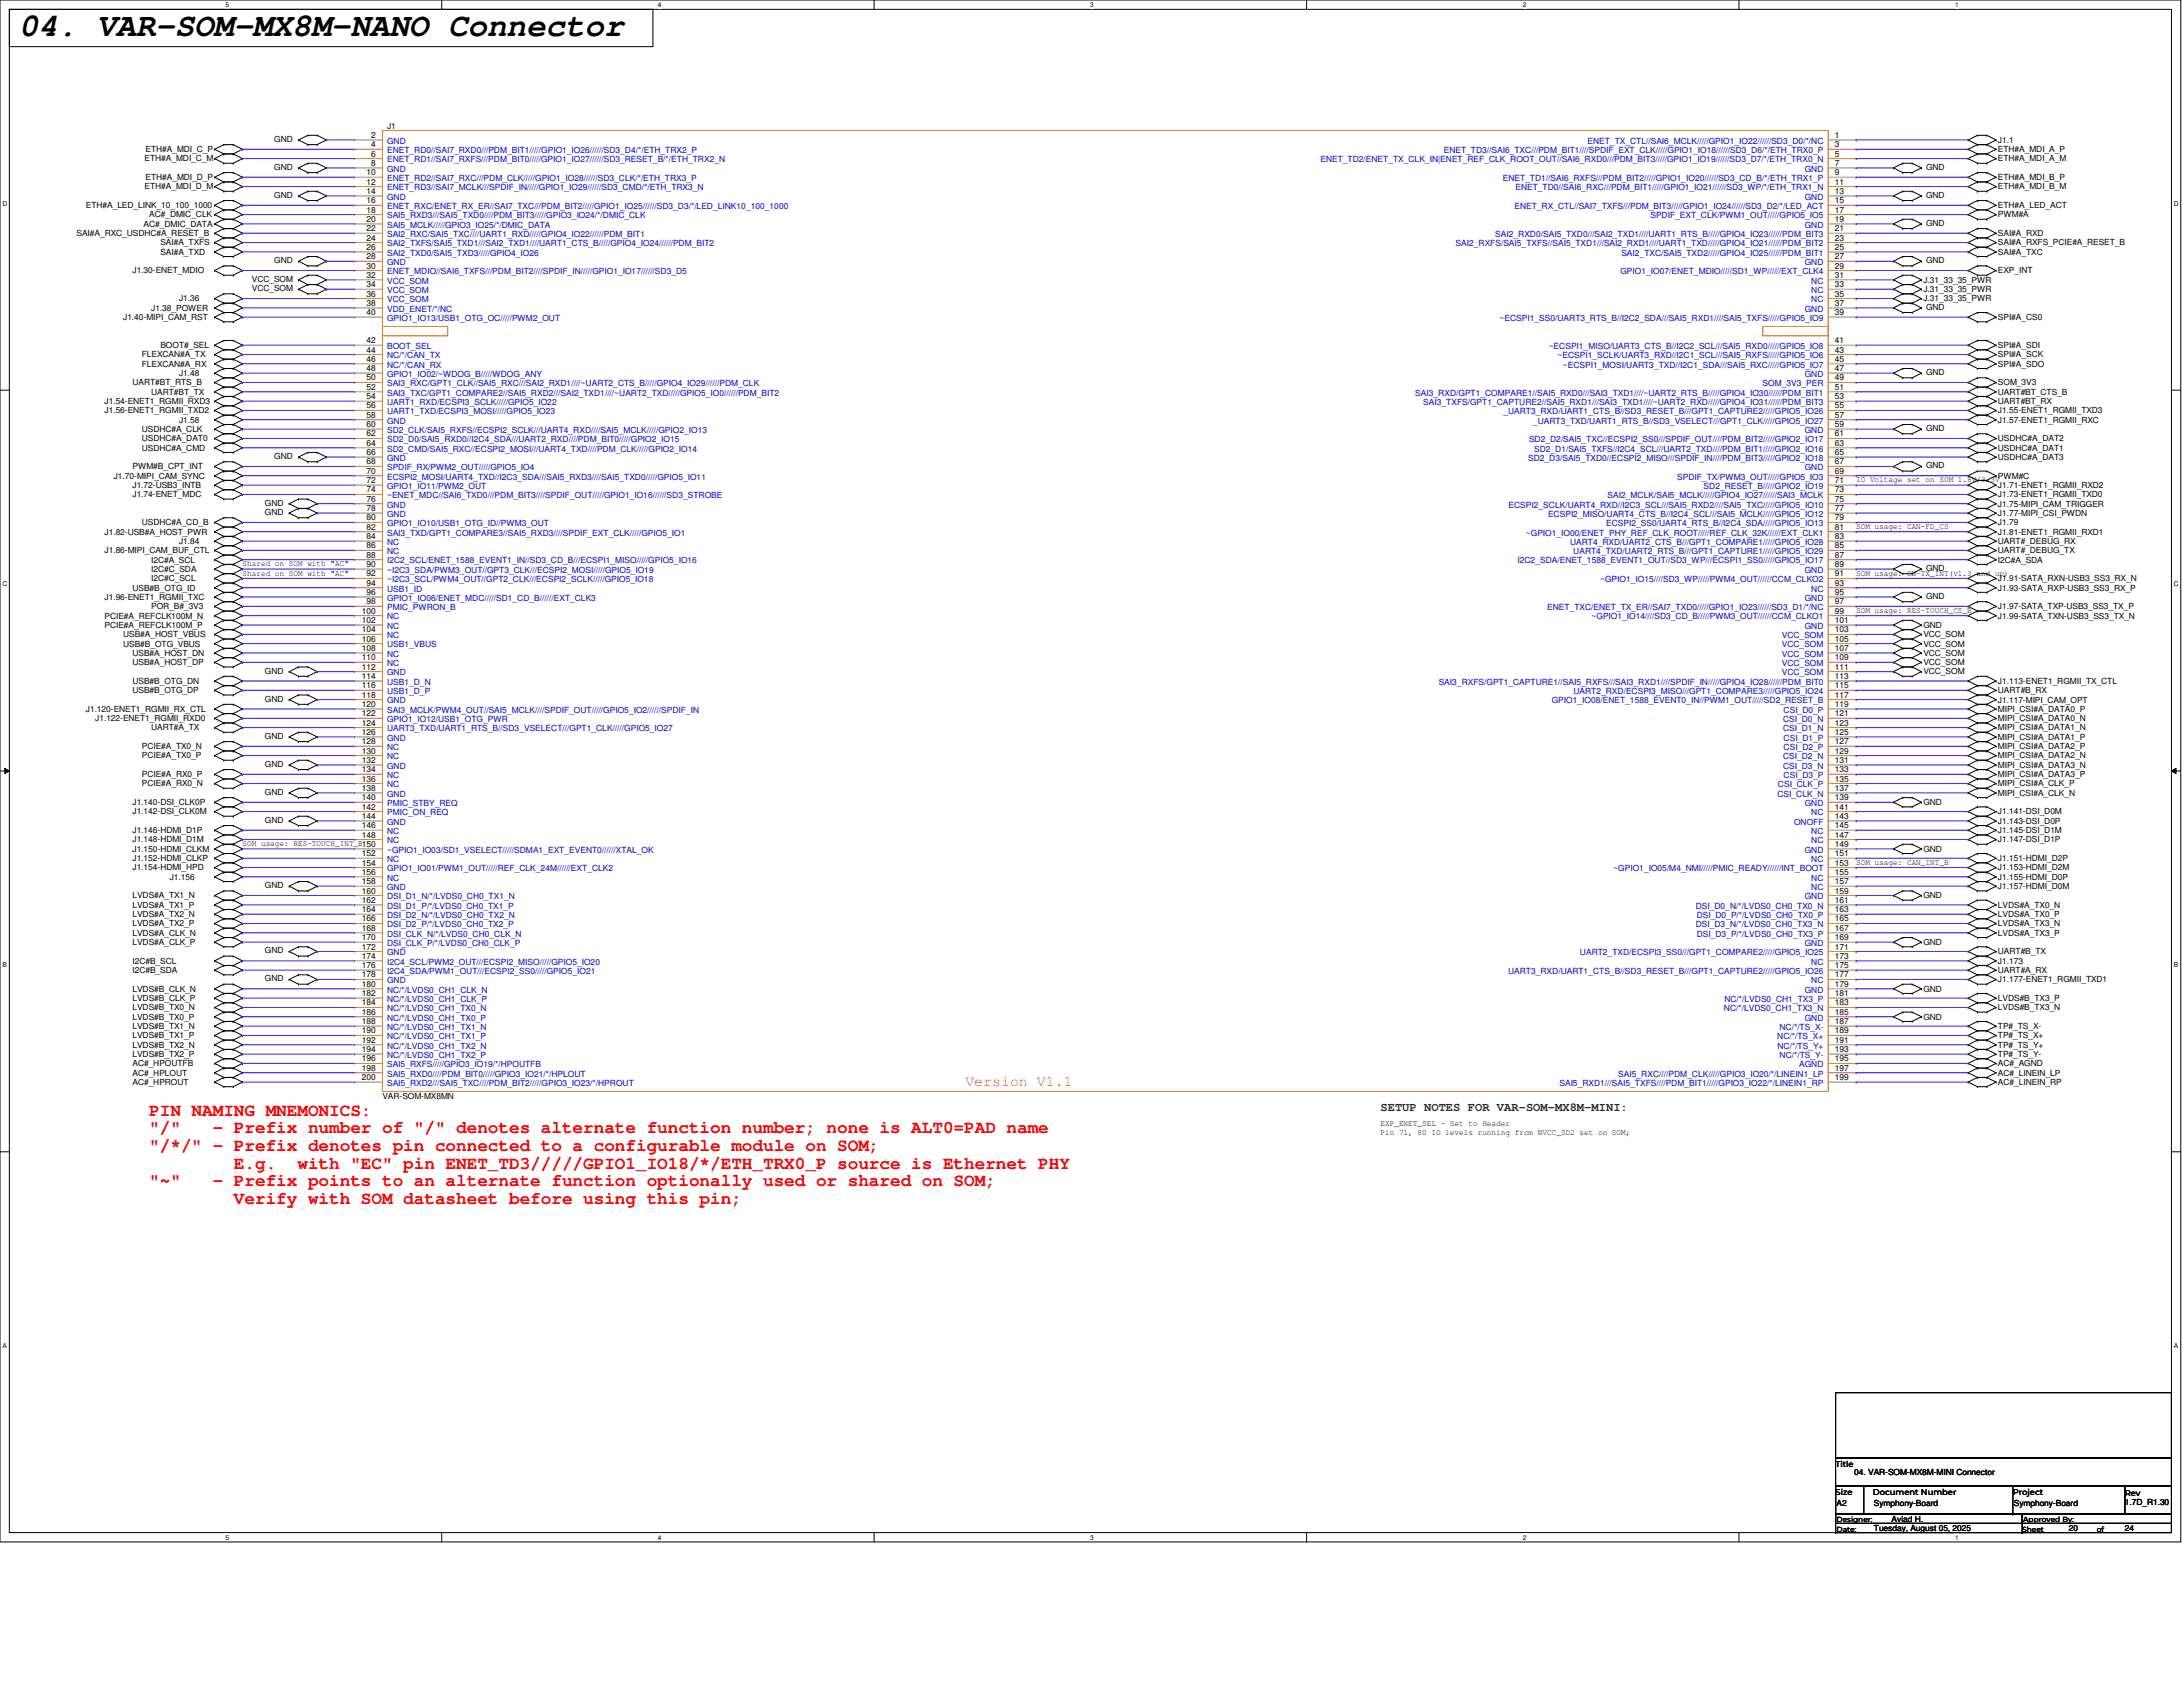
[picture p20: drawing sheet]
<svg xmlns="http://www.w3.org/2000/svg" width="279mm" height="216mm" viewBox="0 0 279 216" stroke-linecap="round" stroke-linejoin="round" font-family="sans-serif">
<defs><g id="words">
<text font-size="4.2" x="2.4" y="4.7">04. VAR-SOM-MX8M-NANO Connector</text>
<g font-size="2.3" fill="#f00">
<text x="19.1" y="142.8">PIN NAMING MNEMONICS:</text>
<text x="19.1" y="145">&quot;/&quot;</text>
<text x="19.1" y="147.3">&quot;/*/&quot; - Prefix denotes pin connected to a configurable module on SOM;</text>
<text x="27.2" y="145">- Prefix number of &quot;/&quot; denotes alternate function number; none is ALT0=PAD name</text>
<text x="29.9" y="149.6">E.g.</text>
<text x="38.1" y="149.6">with &quot;EC&quot; pin ENET_TD3/////GPIO1_IO18/*/ETH_TRX0_P source is Ethernet PHY</text>
<text x="19.1" y="151.8">&quot;~&quot;</text>
<text x="27.2" y="151.8">- Prefix points to an alternate function optionally used or shared on SOM;</text>
<text x="29.9" y="154.1">Verify with SOM datasheet before using this pin;</text>
</g>
<text font-size="1.9" fill="#cc8006" x="123.6" y="139">Version V1.1</text>
<text font-size="1.5" fill="#008000" x="176.7" y="142.2">SETUP NOTES FOR VAR-SOM-MX8M-MINI:</text>
<g font-size="1.1">
<text x="47.5" y="17.7">2</text>
<text x="49.5" y="16.5">J1</text>
<text x="234.8" y="17.7">1</text>
<text x="18.5" y="20.7">ETH#A_MDI_C_M</text>
<text x="18.6" y="19.5">ETH#A_MDI_C_P</text>
<text x="18.6" y="23.1">ETH#A_MDI_D_P</text>
<text x="35.1" y="18.2">GND</text>
<text x="35.1" y="21.7">GND</text>
<text x="46.9" y="22.4">10</text>
<text x="46.9" y="23.6">12</text>
<text x="47.5" y="18.8">4</text>
<text x="47.5" y="20">6</text>
<text x="47.5" y="21.2">8</text>
<text x="234.8" y="18.8">3</text>
<text x="234.8" y="20">5</text>
<text x="234.8" y="21.2">7</text>
<text x="234.8" y="22.4">9</text>
<text x="234.8" y="23.6">11</text>
<text x="246.5" y="21.7">GND</text>
<text x="255.7" y="18.3">J1.1</text>
<text x="255.7" y="19.5">ETH#A_MDI_A_P</text>
<text x="255.7" y="20.7">ETH#A_MDI_A_M</text>
<text x="255.7" y="23.1">ETH#A_MDI_B_P</text>
<text x="11" y="26.6">ETH#A_LED_LINK_10_100_1000</text>
<text x="18.4" y="29">AC#_DMIC_DATA</text>
<text x="18.5" y="24.2">ETH#A_MDI_D_M</text>
<text x="19.1" y="27.8">AC#_DMIC_CLK</text>
<text x="35.1" y="25.3">GND</text>
<text x="46.9" y="24.8">14</text>
<text x="46.9" y="26">16</text>
<text x="46.9" y="27.2">18</text>
<text x="46.9" y="28.4">20</text>
<text x="46.9" y="29.6">22</text>
<text x="234.8" y="24.8">13</text>
<text x="234.8" y="26">15</text>
<text x="234.8" y="27.2">17</text>
<text x="234.8" y="28.4">19</text>
<text x="234.8" y="29.6">21</text>
<text x="246.5" y="25.3">GND</text>
<text x="246.5" y="28.9">GND</text>
<text x="255.7" y="24.2">ETH#A_MDI_B_M</text>
<text x="255.7" y="26.6">ETH#A_LED_ACT</text>
<text x="255.7" y="27.8">PWM#A</text>
<text x="9.8" y="30.2">SAI#A_RXC_USDHC#A_RESET_B</text>
<text x="17" y="35">J1.30-ENET_MDIO</text>
<text x="20.5" y="31.4">SAI#A_TXFS</text>
<text x="20.5" y="32.6">SAI#A_TXD</text>
<text x="35.1" y="33.7">GND</text>
<text x="46.9" y="30.8">24</text>
<text x="46.9" y="32">26</text>
<text x="46.9" y="33.2">28</text>
<text x="46.9" y="34.4">30</text>
<text x="46.9" y="35.6">32</text>
<text x="234.8" y="30.8">23</text>
<text x="234.8" y="32">25</text>
<text x="234.8" y="33.2">27</text>
<text x="234.8" y="34.4">29</text>
<text x="234.8" y="35.6">31</text>
<text x="246.5" y="33.7">GND</text>
<text x="255.7" y="30.2">SAI#A_RXD</text>
<text x="255.7" y="31.4">SAI#A_RXFS_PCIE#A_RESET_B</text>
<text x="255.7" y="32.6">SAI#A_TXC</text>
<text x="255.7" y="35">EXP_INT</text>
<text x="15.8" y="41">J1.40-MIPI_CAM_RST</text>
<text x="19.3" y="39.8">J1.38_POWER</text>
<text x="22.9" y="38.6">J1.36</text>
<text x="32.2" y="36.1">VCC_SOM</text>
<text x="32.2" y="37.3">VCC_SOM</text>
<text x="46.9" y="36.8">34</text>
<text x="46.9" y="38">36</text>
<text x="46.9" y="39.1">38</text>
<text x="46.9" y="40.3">40</text>
<text x="234.8" y="36.8">33</text>
<text x="234.8" y="38">35</text>
<text x="234.8" y="39.1">37</text>
<text x="234.8" y="40.3">39</text>
<text x="246.2" y="36.2">J.31_33_35_PWR</text>
<text x="246.2" y="37.4">J.31_33_35_PWR</text>
<text x="246.2" y="38.6">J.31_33_35_PWR</text>
<text x="246.5" y="39.6">GND</text>
<text x="255.7" y="41">SPI#A_CS0</text>
<text x="18.2" y="45.7">FLEXCAN#A_TX</text>
<text x="18.2" y="46.9">FLEXCAN#A_RX</text>
<text x="20.5" y="44.5">BOOT#_SEL</text>
<text x="46.9" y="43.9">42</text>
<text x="46.9" y="45.1">44</text>
<text x="46.9" y="46.3">46</text>
<text x="46.9" y="47.5">48</text>
<text x="234.8" y="43.9">41</text>
<text x="234.8" y="45.1">43</text>
<text x="234.8" y="46.3">45</text>
<text x="234.8" y="47.5">47</text>
<text x="255.7" y="44.5">SPI#A_SDI</text>
<text x="255.7" y="45.7">SPI#A_SCK</text>
<text x="255.7" y="46.9">SPI#A_SDO</text>
<text x="13.4" y="51.7">J1.54-ENET1_RGMII_RXD3</text>
<text x="13.4" y="52.9">J1.56-ENET1_RGMII_TXD2</text>
<text x="17" y="49.3">UART#BT_RTS_B</text>
<text x="19.3" y="50.5">UART#BT_TX</text>
<text x="22.9" y="48.1">J1.48</text>
<text x="46.9" y="48.7">50</text>
<text x="46.9" y="49.9">52</text>
<text x="46.9" y="51.1">54</text>
<text x="46.9" y="52.3">56</text>
<text x="46.9" y="53.5">58</text>
<text x="234.8" y="48.7">49</text>
<text x="234.8" y="49.9">51</text>
<text x="234.8" y="51.1">53</text>
<text x="234.8" y="52.3">55</text>
<text x="234.8" y="53.5">57</text>
<text x="246.5" y="48">GND</text>
<text x="255.7" y="49.3">SOM_3V3</text>
<text x="255.7" y="50.5">UART#BT_CTS_B</text>
<text x="255.7" y="51.7">UART#BT_RX</text>
<text x="255.7" y="52.9">J1.55-ENET1_RGMII_TXD3</text>
<text x="18.2" y="55.3">USDHC#A_CLK</text>
<text x="18.2" y="56.5">USDHC#A_DAT0</text>
<text x="18.2" y="57.7">USDHC#A_CMD</text>
<text x="22.9" y="54.1">J1.58</text>
<text x="35.1" y="58.7">GND</text>
<text x="46.9" y="54.7">60</text>
<text x="46.9" y="55.9">62</text>
<text x="46.9" y="57.1">64</text>
<text x="46.9" y="58.2">66</text>
<text x="46.9" y="59.4">68</text>
<text x="234.8" y="54.7">59</text>
<text x="234.8" y="55.9">61</text>
<text x="234.8" y="57.1">63</text>
<text x="234.8" y="58.2">65</text>
<text x="234.8" y="59.4">67</text>
<text x="246.5" y="55.2">GND</text>
<text x="246.5" y="59.9">GND</text>
<text x="255.7" y="54.1">J1.57-ENET1_RGMII_RXC</text>
<text x="255.7" y="56.5">USDHC#A_DAT2</text>
<text x="255.7" y="57.7">USDHC#A_DAT1</text>
<text x="255.7" y="58.9">USDHC#A_DAT3</text>
<text x="14.6" y="61.3">J1.70-MIPI_CAM_SYNC</text>
<text x="17" y="62.4">J1.72-USB3_INTB</text>
<text x="17" y="63.6">J1.74-ENET_MDC</text>
<text x="17" y="60.1">PWM#B_CPT_INT</text>
<text x="33.9" y="64.7">GND</text>
<text x="33.9" y="65.9">GND</text>
<text x="46.9" y="60.6">70</text>
<text x="46.9" y="61.8">72</text>
<text x="46.9" y="63">74</text>
<text x="46.9" y="64.2">76</text>
<text x="46.9" y="65.4">78</text>
<text x="234.8" y="60.6">69</text>
<text x="234.8" y="61.8">71</text>
<text x="234.8" y="63">73</text>
<text x="234.8" y="64.2">75</text>
<text x="234.8" y="65.4">77</text>
<text x="237.6" y="61.7">IO Voltage set on SOM 1.8V/3.3V</text>
<text x="255.7" y="62.4">J1.71-ENET1_RGMII_RXD2</text>
<text x="255.7" y="63.6">J1.73-ENET1_RGMII_TXD0</text>
<text x="255.7" y="64.8">J1.75-MIPI_CAM_TRIGGER</text>
<text x="255.7" y="61.3">PWM#C</text>
<text x="13.4" y="68.4">J1.82-USB#A_HOST_PWR</text>
<text x="13.4" y="70.8">J1.86-MIPI_CAM_BUF_CTL</text>
<text x="18.2" y="67.2">USDHC#A_CD_B</text>
<text x="19.3" y="72">I2C#A_SCL</text>
<text x="22.9" y="69.6">J1.84</text>
<text x="46.9" y="66.6">80</text>
<text x="46.9" y="67.8">82</text>
<text x="46.9" y="69">84</text>
<text x="46.9" y="70.2">86</text>
<text x="46.9" y="71.4">88</text>
<text x="234.8" y="66.6">79</text>
<text x="234.8" y="67.8">81</text>
<text x="234.8" y="69">83</text>
<text x="234.8" y="70.2">85</text>
<text x="234.8" y="71.4">87</text>
<text x="237.6" y="67.7">SOM usage: CAN-FD_CS</text>
<text x="255.7" y="66">J1.77-MIPI_CSI_PWDN</text>
<text x="255.7" y="67.2">J1.79</text>
<text x="255.7" y="68.4">J1.81-ENET1_RGMII_RXD1</text>
<text x="255.7" y="69.6">UART#_DEBUG_RX</text>
<text x="255.7" y="70.8">UART#_DEBUG_TX</text>
<text x="255.7" y="72">I2C#A_SDA</text>
<text x="13.4" y="76.8">J1.96-ENET1_RGMII_TXC</text>
<text x="17" y="75.6">USB#B_OTG_ID</text>
<text x="19.3" y="73.2">I2C#C_SDA</text>
<text x="19.3" y="74.4">I2C#C_SCL</text>
<text x="19.3" y="78">POR_B#_3V3</text>
<text x="31" y="72.5">Shared on SOM with &quot;AC&quot;</text>
<text x="31" y="73.7">Shared on SOM with &quot;AC&quot;</text>
<text x="46.9" y="72.6">90</text>
<text x="46.9" y="73.8">92</text>
<text x="46.9" y="75">94</text>
<text x="46.9" y="76.1">96</text>
<text x="46.9" y="77.3">98</text>
<text x="234.8" y="72.6">89</text>
<text x="234.8" y="73.8">91</text>
<text x="234.8" y="75">93</text>
<text x="234.8" y="76.1">95</text>
<text x="234.8" y="77.3">97</text>
<text x="237.6" y="73.7">SOM usage: CN-TX_INT(v1.3 and up)</text>
<text x="246.5" y="73.1">GND</text>
<text x="246.5" y="76.7">GND</text>
<text x="255.7" y="74.4">J1.91-SATA_RXN-USB3_SS3_RX_N</text>
<text x="255.7" y="75.6">J1.93-SATA_RXP-USB3_SS3_RX_P</text>
<text x="255.7" y="78">J1.97-SATA_TXP-USB3_SS3_TX_P</text>
<text x="13.4" y="79.2">PCIE#A_REFCLK100M_N</text>
<text x="13.4" y="80.3">PCIE#A_REFCLK100M_P</text>
<text x="15.8" y="81.5">USB#A_HOST_VBUS</text>
<text x="15.8" y="82.7">USB#B_OTG_VBUS</text>
<text x="17" y="83.9">USB#A_HOST_DN</text>
<text x="46.3" y="78.5">100</text>
<text x="46.3" y="79.7">102</text>
<text x="46.3" y="80.9">104</text>
<text x="46.3" y="82.1">106</text>
<text x="46.3" y="83.3">108</text>
<text x="234.8" y="78.5">99</text>
<text x="234.8" y="79.7">101</text>
<text x="234.8" y="80.9">103</text>
<text x="234.8" y="82.1">105</text>
<text x="234.8" y="83.3">107</text>
<text x="237.6" y="78.5">SOM usage: RES-TOUCH_CS_B</text>
<text x="246.2" y="80.3">GND</text>
<text x="246.2" y="81.5">VCC_SOM</text>
<text x="246.2" y="82.7">VCC_SOM</text>
<text x="246.2" y="83.9">VCC_SOM</text>
<text x="255.7" y="79.2">J1.99-SATA_TXN-USB3_SS3_TX_N</text>
<text x="17" y="85.1">USB#A_HOST_DP</text>
<text x="17" y="87.5">USB#B_OTG_DN</text>
<text x="17" y="88.7">USB#B_OTG_DP</text>
<text x="33.9" y="86.2">GND</text>
<text x="33.9" y="89.8">GND</text>
<text x="46.3" y="84.5">110</text>
<text x="46.3" y="85.7">112</text>
<text x="46.3" y="86.9">114</text>
<text x="46.3" y="88.1">116</text>
<text x="46.3" y="89.3">118</text>
<text x="234.8" y="84.5">109</text>
<text x="234.8" y="85.7">111</text>
<text x="234.8" y="86.9">113</text>
<text x="234.8" y="88.1">115</text>
<text x="234.8" y="89.3">117</text>
<text x="246.2" y="85.1">VCC_SOM</text>
<text x="246.2" y="86.3">VCC_SOM</text>
<text x="255.7" y="87.5">J1.113-ENET1_RGMII_TX_CTL</text>
<text x="255.7" y="88.7">UART#B_RX</text>
<text x="255.7" y="89.9">J1.117-MIPI_CAM_OPT</text>
<text x="11" y="91.1">J1.120-ENET1_RGMII_RX_CTL</text>
<text x="12.2" y="92.3">J1.122-ENET1_RGMII_RXD0</text>
<text x="18.2" y="95.9">PCIE#A_TX0_N</text>
<text x="19.3" y="93.5">UART#A_TX</text>
<text x="33.9" y="94.6">GND</text>
<text x="46.3" y="90.5">120</text>
<text x="46.3" y="91.7">122</text>
<text x="46.3" y="92.9">124</text>
<text x="46.3" y="94.1">126</text>
<text x="46.3" y="95.2">128</text>
<text x="234.8" y="90.5">119</text>
<text x="234.8" y="91.7">121</text>
<text x="234.8" y="92.9">123</text>
<text x="234.8" y="94.1">125</text>
<text x="234.8" y="95.2">127</text>
<text x="255.7" y="91.1">MIPI_CSI#A_DATA0_P</text>
<text x="255.7" y="92.3">MIPI_CSI#A_DATA0_N</text>
<text x="255.7" y="93.5">MIPI_CSI#A_DATA1_N</text>
<text x="255.7" y="94.7">MIPI_CSI#A_DATA1_P</text>
<text x="255.7" y="95.9">MIPI_CSI#A_DATA2_P</text>
<text x="18.2" y="97.1">PCIE#A_TX0_P</text>
<text x="18.2" y="99.5">PCIE#A_RX0_P</text>
<text x="18.2" y="100.6">PCIE#A_RX0_N</text>
<text x="33.9" y="98.1">GND</text>
<text x="33.9" y="101.7">GND</text>
<text x="46.3" y="96.4">130</text>
<text x="46.3" y="97.6">132</text>
<text x="46.3" y="98.8">134</text>
<text x="46.3" y="100">136</text>
<text x="46.3" y="101.2">138</text>
<text x="234.8" y="96.4">129</text>
<text x="234.8" y="97.6">131</text>
<text x="234.8" y="98.8">133</text>
<text x="234.8" y="100">135</text>
<text x="234.8" y="101.2">137</text>
<text x="255.7" y="97.1">MIPI_CSI#A_DATA2_N</text>
<text x="255.7" y="98.3">MIPI_CSI#A_DATA3_N</text>
<text x="255.7" y="99.5">MIPI_CSI#A_DATA3_P</text>
<text x="255.7" y="100.6">MIPI_CSI#A_CLK_P</text>
<text x="255.7" y="101.8">MIPI_CSI#A_CLK_N</text>
<text x="17" y="103">J1.140-DSI_CLK0P</text>
<text x="17" y="104.2">J1.142-DSI_CLK0M</text>
<text x="17" y="106.6">J1.146-HDMI_D1P</text>
<text x="17" y="107.8">J1.148-HDMI_D1M</text>
<text x="33.9" y="105.3">GND</text>
<text x="46.3" y="102.4">140</text>
<text x="46.3" y="103.6">142</text>
<text x="46.3" y="104.8">144</text>
<text x="46.3" y="106">146</text>
<text x="46.3" y="107.2">148</text>
<text x="234.8" y="102.4">139</text>
<text x="234.8" y="103.6">141</text>
<text x="234.8" y="104.8">143</text>
<text x="234.8" y="106">145</text>
<text x="234.8" y="107.2">147</text>
<text x="246.2" y="103">GND</text>
<text x="255.7" y="104.2">J1.141-DSI_D0M</text>
<text x="255.7" y="105.4">J1.143-DSI_D0P</text>
<text x="255.7" y="106.6">J1.145-DSI_D1M</text>
<text x="255.7" y="107.8">J1.147-DSI_D1P</text>
<text x="17" y="109">J1.150-HDMI_CLKM</text>
<text x="17" y="110.2">J1.152-HDMI_CLKP</text>
<text x="17" y="111.4">J1.154-HDMI_HPD</text>
<text x="21.7" y="112.6">J1.156</text>
<text x="31" y="108.3">SOM usage: RES-TOUCH_INT_B150</text>
<text x="33.9" y="113.7">GND</text>
<text x="46.3" y="109.6">152</text>
<text x="46.3" y="110.8">154</text>
<text x="46.3" y="112">156</text>
<text x="46.3" y="113.2">158</text>
<text x="234.8" y="108.4">149</text>
<text x="234.8" y="109.6">151</text>
<text x="234.8" y="110.8">153</text>
<text x="234.8" y="112">155</text>
<text x="234.8" y="113.2">157</text>
<text x="237.6" y="110.7">SOM usage: CAN_INT_B</text>
<text x="246.2" y="109">GND</text>
<text x="255.7" y="110.2">J1.151-HDMI_D2P</text>
<text x="255.7" y="111.4">J1.153-HDMI_D2M</text>
<text x="255.7" y="112.6">J1.155-HDMI_D0P</text>
<text x="255.7" y="113.8">J1.157-HDMI_D0M</text>
<text x="17" y="115">LVDS#A_TX1_N</text>
<text x="17" y="116.2">LVDS#A_TX1_P</text>
<text x="17" y="117.4">LVDS#A_TX2_N</text>
<text x="17" y="118.6">LVDS#A_TX2_P</text>
<text x="17" y="119.8">LVDS#A_CLK_N</text>
<text x="46.3" y="114.4">160</text>
<text x="46.3" y="115.5">162</text>
<text x="46.3" y="116.7">164</text>
<text x="46.3" y="117.9">166</text>
<text x="46.3" y="119.1">168</text>
<text x="234.8" y="114.4">159</text>
<text x="234.8" y="115.5">161</text>
<text x="234.8" y="116.7">163</text>
<text x="234.8" y="117.9">165</text>
<text x="234.8" y="119.1">167</text>
<text x="246.2" y="115">GND</text>
<text x="255.7" y="116.2">LVDS#A_TX0_N</text>
<text x="255.7" y="117.4">LVDS#A_TX0_P</text>
<text x="255.7" y="118.6">LVDS#A_TX3_N</text>
<text x="255.7" y="119.8">LVDS#A_TX3_P</text>
<text x="17" y="120.9">LVDS#A_CLK_P</text>
<text x="17" y="123.3">I2C#B_SCL</text>
<text x="17" y="124.5">I2C#B_SDA</text>
<text x="33.9" y="122">GND</text>
<text x="33.9" y="125.6">GND</text>
<text x="46.3" y="120.3">170</text>
<text x="46.3" y="121.5">172</text>
<text x="46.3" y="122.7">174</text>
<text x="46.3" y="123.9">176</text>
<text x="46.3" y="125.1">178</text>
<text x="234.8" y="120.3">169</text>
<text x="234.8" y="121.5">171</text>
<text x="234.8" y="122.7">173</text>
<text x="234.8" y="123.9">175</text>
<text x="234.8" y="125.1">177</text>
<text x="246.2" y="120.9">GND</text>
<text x="255.7" y="122.1">UART#B_TX</text>
<text x="255.7" y="123.3">J1.173</text>
<text x="255.7" y="124.5">UART#A_RX</text>
<text x="255.7" y="125.7">J1.177-ENET1_RGMII_TXD1</text>
<text x="17" y="126.9">LVDS#B_CLK_N</text>
<text x="17" y="128.1">LVDS#B_CLK_P</text>
<text x="17" y="129.3">LVDS#B_TX0_N</text>
<text x="17" y="130.5">LVDS#B_TX0_P</text>
<text x="17" y="131.7">LVDS#B_TX1_N</text>
<text x="46.3" y="126.3">180</text>
<text x="46.3" y="127.5">182</text>
<text x="46.3" y="128.7">184</text>
<text x="46.3" y="129.9">186</text>
<text x="46.3" y="131.1">188</text>
<text x="234.8" y="126.3">179</text>
<text x="234.8" y="127.5">181</text>
<text x="234.8" y="128.7">183</text>
<text x="234.8" y="129.9">185</text>
<text x="234.8" y="131.1">187</text>
<text x="246.2" y="126.9">GND</text>
<text x="246.2" y="130.5">GND</text>
<text x="255.7" y="128.1">LVDS#B_TX3_P</text>
<text x="255.7" y="129.3">LVDS#B_TX3_N</text>
<text x="255.7" y="131.7">TP#_TS_X-</text>
<text x="17" y="132.9">LVDS#B_TX1_P</text>
<text x="17" y="134.1">LVDS#B_TX2_N</text>
<text x="17" y="135.3">LVDS#B_TX2_P</text>
<text x="17" y="136.5">AC#_HPOUTFB</text>
<text x="17" y="137.7">AC#_HPLOUT</text>
<text x="46.3" y="132.3">190</text>
<text x="46.3" y="133.5">192</text>
<text x="46.3" y="134.7">194</text>
<text x="46.3" y="135.8">196</text>
<text x="46.3" y="137">198</text>
<text x="234.8" y="132.3">189</text>
<text x="234.8" y="133.5">191</text>
<text x="234.8" y="134.7">193</text>
<text x="234.8" y="135.8">195</text>
<text x="234.8" y="137">197</text>
<text x="255.7" y="132.9">TP#_TS_X+</text>
<text x="255.7" y="134.1">TP#_TS_Y+</text>
<text x="255.7" y="135.3">TP#_TS_Y-</text>
<text x="255.7" y="136.5">AC#_AGND</text>
<text x="255.7" y="137.7">AC#_LINEIN_LP</text>
<text x="17" y="138.9">AC#_HPROUT</text>
<text x="46.3" y="138.2">200</text>
<text x="48.9" y="140.6">VAR-SOM-MX8MN</text>
<text x="234.8" y="138.2">199</text>
<text x="255.7" y="138.9">AC#_LINEIN_RP</text>
<text x="176.7" y="145.3">Pin 71, 80 IO levels running from NVCC_SD2 set on SOM;</text>
<text x="176.7" y="144.1">EXP_ENET_SEL - Set to Header</text>
<text x="234.9" y="187.8">Title</text>
<text x="234.9" y="191.4">Size</text>
<text x="237.3" y="188.8">04. VAR-SOM-MX8M-MINI Connector</text>
<text x="239.7" y="191.4">Document Number</text>
<text x="257.6" y="191.4">Project</text>
<text x="271.9" y="191.5">Rev</text>
<text x="235.1" y="192.7">A2</text>
<text x="239.8" y="195.9">Tuesday, August 05, 2025</text>
<text x="239.8" y="192.7">Symphony-Board</text>
<text x="242.1" y="194.8">Aviad H.</text>
<text x="257.7" y="192.7">Symphony-Board</text>
<text x="264.8" y="195.9">20</text>
<text x="271.9" y="192.6">1.7D_R1.30</text>
<text x="271.9" y="195.9">24</text>
</g>
<g font-size="1.1" fill="#00c">
<text x="49.5" y="18.4">GND</text>
<text x="49.5" y="19.6">ENET_RD0//SAI7_RXD0///PDM_BIT1/////GPIO1_IO26//////SD3_D4/*/ETH_TRX2_P</text>
<text x="49.5" y="20.8">ENET_RD1//SAI7_RXFS///PDM_BIT0/////GPIO1_IO27//////SD3_RESET_B/*/ETH_TRX2_N</text>
<text x="49.5" y="22">GND</text>
<text x="49.5" y="23.2">ENET_RD2//SAI7_RXC///PDM_CLK/////GPIO1_IO28//////SD3_CLK/*/ETH_TRX3_P</text>
<text x="169" y="20.8">ENET_TD2/ENET_TX_CLK_IN|ENET_REF_CLK_ROOT_OUT//SAI6_RXD0///PDM_BIT3/////GPIO1_IO19//////SD3_D7/*/ETH_TRX0_N</text>
<text x="184.8" y="19.6">ENET_TD3//SAI6_TXC///PDM_BIT1////SPDIF_EXT_CLK/////GPIO1_IO18//////SD3_D6/*/ETH_TRX0_P</text>
<text x="192.3" y="23.2">ENET_TD1//SAI6_RXFS///PDM_BIT2/////GPIO1_IO20//////SD3_CD_B/*/ETH_TRX1_P</text>
<text x="203.2" y="18.4">ENET_TX_CTL//SAI6_MCLK/////GPIO1_IO22//////SD3_D0/*/NC</text>
<text x="231" y="22">GND</text>
<text x="49.5" y="24.4">ENET_RD3//SAI7_MCLK///SPDIF_IN/////GPIO1_IO29//////SD3_CMD/*/ETH_TRX3_N</text>
<text x="49.5" y="25.6">GND</text>
<text x="49.5" y="26.8">ENET_RXC/ENET_RX_ER//SAI7_TXC///PDM_BIT2/////GPIO1_IO25//////SD3_D3/*/LED_LINK10_100_1000</text>
<text x="49.5" y="28">SAI5_RXD3///SAI5_TXD0////PDM_BIT3/////GPIO3_IO24/*/DMIC_CLK</text>
<text x="49.5" y="29.1">SAI5_MCLK/////GPIO3_IO25/*/DMIC_DATA</text>
<text x="193.8" y="26.8">ENET_RX_CTL//SAI7_TXFS///PDM_BIT3/////GPIO1_IO24//////SD3_D2/*/LED_ACT</text>
<text x="194" y="24.4">ENET_TD0//SAI6_RXC///PDM_BIT1/////GPIO1_IO21//////SD3_WP/*/ETH_TRX1_N</text>
<text x="211.2" y="28">SPDIF_EXT_CLK/PWM1_OUT/////GPIO5_IO5</text>
<text x="231" y="25.6">GND</text>
<text x="231" y="29.1">GND</text>
<text x="49.5" y="30.3">SAI2_RXC/SAI5_TXC////UART1_RXD/////GPIO4_IO22//////PDM_BIT1</text>
<text x="49.5" y="31.5">SAI2_TXFS/SAI5_TXD1///SAI2_TXD1////UART1_CTS_B/////GPIO4_IO24//////PDM_BIT2</text>
<text x="49.5" y="32.7">SAI2_TXD0/SAI5_TXD3/////GPIO4_IO26</text>
<text x="49.5" y="33.9">GND</text>
<text x="49.5" y="35.1">ENET_MDIO//SAI6_TXFS///PDM_BIT2////SPDIF_IN/////GPIO1_IO17//////SD3_D5</text>
<text x="186.3" y="31.5">SAI2_RXFS/SAI5_TXFS//SAI5_TXD1///SAI2_RXD1////UART1_TXD/////GPIO4_IO21//////PDM_BIT2</text>
<text x="191.4" y="30.3">SAI2_RXD0/SAI5_TXD0///SAI2_TXD1////UART1_RTS_B/////GPIO4_IO23//////PDM_BIT3</text>
<text x="207.4" y="35.1">GPIO1_IO07/ENET_MDIO/////SD1_WP//////EXT_CLK4</text>
<text x="207.5" y="32.7">SAI2_TXC/SAI5_TXD2/////GPIO4_IO25//////PDM_BIT1</text>
<text x="231" y="33.9">GND</text>
<text x="49.5" y="36.3">VCC_SOM</text>
<text x="49.5" y="37.5">VCC_SOM</text>
<text x="49.5" y="38.7">VCC_SOM</text>
<text x="49.5" y="39.9">VDD_ENET/*/NC</text>
<text x="49.5" y="41.1">GPIO1_IO13/USB1_OTG_OC/////PWM2_OUT</text>
<text x="191.9" y="41.1">~ECSPI1_SS0/UART3_RTS_B//I2C2_SDA///SAI5_RXD1////SAI5_TXFS/////GPIO5_IO9</text>
<text x="231" y="39.9">GND</text>
<text x="231.8" y="36.3">NC</text>
<text x="231.8" y="37.5">NC</text>
<text x="231.8" y="38.7">NC</text>
<text x="49.5" y="44.7">BOOT_SEL</text>
<text x="49.5" y="45.9">NC/*/CAN_TX</text>
<text x="49.5" y="47">NC/*/CAN_RX</text>
<text x="198.2" y="44.7">~ECSPI1_MISO/UART3_CTS_B//I2C2_SCL///SAI5_RXD0/////GPIO5_IO8</text>
<text x="199.3" y="45.9">~ECSPI1_SCLK/UART3_RXD//I2C1_SCL///SAI5_RXFS/////GPIO5_IO6</text>
<text x="200" y="47">~ECSPI1_MOSI/UART3_TXD//I2C1_SDA///SAI5_RXC/////GPIO5_IO7</text>
<text x="49.5" y="48.2">GPIO1_IO02/~WDOG_B/////WDOG_ANY</text>
<text x="49.5" y="49.4">SAI3_RXC/GPT1_CLK//SAI5_RXC///SAI2_RXD1////~UART2_CTS_B/////GPIO4_IO29//////PDM_CLK</text>
<text x="49.5" y="50.6">SAI3_TXC/GPT1_COMPARE2//SAI5_RXD2///SAI2_TXD1////~UART2_TXD/////GPIO5_IO0//////PDM_BIT2</text>
<text x="49.5" y="51.8">UART1_RXD/ECSPI3_SCLK/////GPIO5_IO22</text>
<text x="49.5" y="53">UART1_TXD/ECSPI3_MOSI/////GPIO5_IO23</text>
<text x="181.1" y="50.6">SAI3_RXD/GPT1_COMPARE1//SAI5_RXD0///SAI3_TXD1////~UART2_RTS_B/////GPIO4_IO30//////PDM_BIT1</text>
<text x="182.2" y="51.8">SAI3_TXFS/GPT1_CAPTURE2//SAI5_RXD1///SAI3_TXD1////~UART2_RXD/////GPIO4_IO31//////PDM_BIT3</text>
<text x="192.4" y="53">_UART3_RXD/UART1_CTS_B//SD3_RESET_B///GPT1_CAPTURE2/////GPIO5_IO26</text>
<text x="225.6" y="49.4">SOM_3V3_PER</text>
<text x="231" y="48.2">GND</text>
<text x="49.5" y="54.2">GND</text>
<text x="49.5" y="55.4">SD2_CLK/SAI5_RXFS//ECSPI2_SCLK///UART4_RXD////SAI5_MCLK/////GPIO2_IO13</text>
<text x="49.5" y="56.6">SD2_D0/SAI5_RXD0//I2C4_SDA///UART2_RXD////PDM_BIT0/////GPIO2_IO15</text>
<text x="49.5" y="57.8">SD2_CMD/SAI5_RXC//ECSPI2_MOSI///UART4_TXD////PDM_CLK/////GPIO2_IO14</text>
<text x="49.5" y="59">GND</text>
<text x="195.6" y="59">SD2_D3/SAI5_TXD0//ECSPI2_MISO///SPDIF_IN////PDM_BIT3/////GPIO2_IO18</text>
<text x="195.7" y="56.6">SD2_D2/SAI5_TXC//ECSPI2_SS0///SPDIF_OUT////PDM_BIT2/////GPIO2_IO17</text>
<text x="196.2" y="54.2">_UART3_TXD/UART1_RTS_B//SD3_VSELECT///GPT1_CLK/////GPIO5_IO27</text>
<text x="196.3" y="57.8">SD2_D1/SAI5_TXFS//I2C4_SCL///UART2_TXD////PDM_BIT1/////GPIO2_IO16</text>
<text x="231" y="55.4">GND</text>
<text x="49.5" y="60.2">SPDIF_RX/PWM2_OUT/////GPIO5_IO4</text>
<text x="49.5" y="61.4">ECSPI2_MOSI/UART4_TXD//I2C3_SDA///SAI5_RXD3////SAI5_TXD0/////GPIO5_IO11</text>
<text x="49.5" y="62.6">GPIO1_IO11/PWM2_OUT</text>
<text x="49.5" y="63.8">~ENET_MDC//SAI6_TXD0///PDM_BIT3////SPDIF_OUT/////GPIO1_IO16//////SD3_STROBE</text>
<text x="49.5" y="64.9">GND</text>
<text x="193.1" y="64.9">ECSPI2_SCLK/UART4_RXD//I2C3_SCL///SAI5_RXD2////SAI5_TXC/////GPIO5_IO10</text>
<text x="205.8" y="63.8">SAI2_MCLK/SAI5_MCLK/////GPIO4_IO27//////SAI3_MCLK</text>
<text x="214.7" y="61.4">SPDIF_TX/PWM3_OUT/////GPIO5_IO3</text>
<text x="218" y="62.6">SD2_RESET_B/////GPIO2_IO19</text>
<text x="231" y="60.2">GND</text>
<text x="49.5" y="66.1">GND</text>
<text x="49.5" y="67.3">GPIO1_IO10/USB1_OTG_ID//PWM3_OUT</text>
<text x="49.5" y="68.5">SAI3_TXD/GPT1_COMPARE3//SAI5_RXD3////SPDIF_EXT_CLK/////GPIO5_IO1</text>
<text x="49.5" y="69.7">NC</text>
<text x="49.5" y="70.9">NC</text>
<text x="195.3" y="68.5">~GPIO1_IO00/ENET_PHY_REF_CLK_ROOT/////REF_CLK_32K//////EXT_CLK1</text>
<text x="198.1" y="66.1">ECSPI2_MISO/UART4_CTS_B//I2C4_SCL///SAI5_MCLK/////GPIO5_IO12</text>
<text x="200.9" y="69.7">UART4_RXD/UART2_CTS_B///GPT1_COMPARE1/////GPIO5_IO28</text>
<text x="201.4" y="70.9">UART4_TXD/UART2_RTS_B///GPT1_CAPTURE1/////GPIO5_IO29</text>
<text x="205.6" y="67.3">ECSPI2_SS0/UART4_RTS_B//I2C4_SDA/////GPIO5_IO13</text>
<text x="49.5" y="72.1">I2C2_SCL/ENET_1588_EVENT1_IN//SD3_CD_B///ECSPI1_MISO/////GPIO5_IO16</text>
<text x="49.5" y="73.3">~I2C3_SDA/PWM3_OUT//GPT3_CLK///ECSPI2_MOSI/////GPIO5_IO19</text>
<text x="49.5" y="74.5">~I2C3_SCL/PWM4_OUT//GPT2_CLK///ECSPI2_SCLK/////GPIO5_IO18</text>
<text x="49.5" y="75.7">USB1_ID</text>
<text x="49.5" y="76.9">GPIO1_IO06/ENET_MDC/////SD1_CD_B//////EXT_CLK3</text>
<text x="194.2" y="72.1">I2C2_SDA/ENET_1588_EVENT1_OUT//SD3_WP///ECSPI1_SS0/////GPIO5_IO17</text>
<text x="204.8" y="74.5">~GPIO1_IO15////SD3_WP/////PWM4_OUT//////CCM_CLKO2</text>
<text x="231" y="73.3">GND</text>
<text x="231" y="76.9">GND</text>
<text x="231.8" y="75.7">NC</text>
<text x="49.5" y="78.1">PMIC_PWRON_B</text>
<text x="49.5" y="79.3">NC</text>
<text x="49.5" y="80.5">NC</text>
<text x="49.5" y="81.7">NC</text>
<text x="49.5" y="82.9">USB1_VBUS</text>
<text x="198" y="78.1">ENET_TXC/ENET_TX_ER//SAI7_TXD0/////GPIO1_IO23//////SD3_D1/*/NC</text>
<text x="203.7" y="79.3">~GPIO1_IO14////SD3_CD_B/////PWM3_OUT//////CCM_CLKO1</text>
<text x="228" y="81.7">VCC_SOM</text>
<text x="228" y="82.9">VCC_SOM</text>
<text x="231" y="80.5">GND</text>
<text x="49.5" y="84.1">NC</text>
<text x="49.5" y="85.2">NC</text>
<text x="49.5" y="86.4">GND</text>
<text x="49.5" y="87.6">USB1_D_N</text>
<text x="49.5" y="88.8">USB1_D_P</text>
<text x="184.1" y="87.6">SAI3_RXFS/GPT1_CAPTURE1//SAI5_RXFS///SAI3_RXD1////SPDIF_IN/////GPIO4_IO28//////PDM_BIT0</text>
<text x="201.4" y="88.8">UART2_RXD/ECSPI3_MISO///GPT1_COMPARE3/////GPIO5_IO24</text>
<text x="228" y="84.1">VCC_SOM</text>
<text x="228" y="85.2">VCC_SOM</text>
<text x="228" y="86.4">VCC_SOM</text>
<text x="49.5" y="90">GND</text>
<text x="49.5" y="91.2">SAI3_MCLK/PWM4_OUT//SAI5_MCLK////SPDIF_OUT/////GPIO5_IO2//////SPDIF_IN</text>
<text x="49.5" y="92.4">GPIO1_IO12/USB1_OTG_PWR</text>
<text x="49.5" y="93.6">UART3_TXD/UART1_RTS_B//SD3_VSELECT///GPT1_CLK/////GPIO5_IO27</text>
<text x="49.5" y="94.8">GND</text>
<text x="49.5" y="96">NC</text>
<text x="198.6" y="90">GPIO1_IO08/ENET_1588_EVENT0_IN//PWM1_OUT/////SD2_RESET_B</text>
<text x="228.2" y="92.4">CSI_D0_N</text>
<text x="228.2" y="93.6">CSI_D1_N</text>
<text x="228.3" y="91.2">CSI_D0_P</text>
<text x="228.3" y="94.8">CSI_D1_P</text>
<text x="228.3" y="96">CSI_D2_P</text>
<text x="49.5" y="97.2">NC</text>
<text x="49.5" y="98.4">GND</text>
<text x="49.5" y="99.6">NC</text>
<text x="49.5" y="100.8">NC</text>
<text x="49.5" y="102">GND</text>
<text x="227.5" y="102">CSI_CLK_N</text>
<text x="227.6" y="100.8">CSI_CLK_P</text>
<text x="228.2" y="97.2">CSI_D2_N</text>
<text x="228.2" y="98.4">CSI_D3_N</text>
<text x="228.3" y="99.6">CSI_D3_P</text>
<text x="49.5" y="103.2">PMIC_STBY_REQ</text>
<text x="49.5" y="104.4">PMIC_ON_REQ</text>
<text x="49.5" y="105.5">GND</text>
<text x="49.5" y="106.7">NC</text>
<text x="49.5" y="107.9">NC</text>
<text x="229.6" y="105.5">ONOFF</text>
<text x="231" y="103.2">GND</text>
<text x="231.8" y="104.4">NC</text>
<text x="231.8" y="106.7">NC</text>
<text x="231.8" y="107.9">NC</text>
<text x="49.5" y="109.1">~GPIO1_IO03/SD1_VSELECT/////SDMA1_EXT_EVENT0//////XTAL_OK</text>
<text x="49.5" y="110.3">NC</text>
<text x="49.5" y="111.5">GPIO1_IO01/PWM1_OUT/////REF_CLK_24M//////EXT_CLK2</text>
<text x="49.5" y="112.7">NC</text>
<text x="49.5" y="113.9">GND</text>
<text x="206.5" y="111.5">~GPIO1_IO05/M4_NMI/////PMIC_READY//////INT_BOOT</text>
<text x="231" y="109.1">GND</text>
<text x="231.8" y="110.3">NC</text>
<text x="231.8" y="112.7">NC</text>
<text x="231.8" y="113.9">NC</text>
<text x="49.5" y="115.1">DSI_D1_N/*/LVDS0_CH0_TX1_N</text>
<text x="49.5" y="116.3">DSI_D1_P/*/LVDS0_CH0_TX1_P</text>
<text x="49.5" y="117.5">DSI_D2_N/*/LVDS0_CH0_TX2_N</text>
<text x="49.5" y="118.7">DSI_D2_P/*/LVDS0_CH0_TX2_P</text>
<text x="49.5" y="119.9">DSI_CLK_N/*/LVDS0_CH0_CLK_N</text>
<text x="217" y="116.3">DSI_D0_N/*/LVDS0_CH0_TX0_N</text>
<text x="217" y="118.7">DSI_D3_N/*/LVDS0_CH0_TX3_N</text>
<text x="217.2" y="117.5">DSI_D0_P/*/LVDS0_CH0_TX0_P</text>
<text x="217.2" y="119.9">DSI_D3_P/*/LVDS0_CH0_TX3_P</text>
<text x="231" y="115.1">GND</text>
<text x="49.5" y="121.1">DSI_CLK_P/*/LVDS0_CH0_CLK_P</text>
<text x="49.5" y="122.3">GND</text>
<text x="49.5" y="123.5">I2C4_SCL/PWM2_OUT///ECSPI2_MISO/////GPIO5_IO20</text>
<text x="49.5" y="124.6">I2C4_SDA/PWM1_OUT///ECSPI2_SS0/////GPIO5_IO21</text>
<text x="49.5" y="125.8">GND</text>
<text x="193" y="124.6">UART3_RXD/UART1_CTS_B//SD3_RESET_B///GPT1_CAPTURE2/////GPIO5_IO26</text>
<text x="202.2" y="122.3">UART2_TXD/ECSPI3_SS0///GPT1_COMPARE2/////GPIO5_IO25</text>
<text x="231" y="121.1">GND</text>
<text x="231.8" y="123.5">NC</text>
<text x="231.8" y="125.8">NC</text>
<text x="49.5" y="127">NC/*/LVDS0_CH1_CLK_N</text>
<text x="49.5" y="128.2">NC/*/LVDS0_CH1_CLK_P</text>
<text x="49.5" y="129.4">NC/*/LVDS0_CH1_TX0_N</text>
<text x="49.5" y="130.6">NC/*/LVDS0_CH1_TX0_P</text>
<text x="49.5" y="131.8">NC/*/LVDS0_CH1_TX1_N</text>
<text x="220.6" y="129.4">NC/*/LVDS0_CH1_TX3_N</text>
<text x="220.7" y="128.2">NC/*/LVDS0_CH1_TX3_P</text>
<text x="227.8" y="131.8">NC/*/TS_X-</text>
<text x="231" y="127">GND</text>
<text x="231" y="130.6">GND</text>
<text x="49.5" y="133">NC/*/LVDS0_CH1_TX1_P</text>
<text x="49.5" y="134.2">NC/*/LVDS0_CH1_TX2_N</text>
<text x="49.5" y="135.4">NC/*/LVDS0_CH1_TX2_P</text>
<text x="49.5" y="136.6">SAI5_RXFS/////GPIO3_IO19/*/HPOUTFB</text>
<text x="49.5" y="137.8">SAI5_RXD0////PDM_BIT0/////GPIO3_IO21/*/HPLOUT</text>
<text x="207.1" y="137.8">SAI5_RXC////PDM_CLK/////GPIO3_IO20/*/LINEIN1_LP</text>
<text x="227.5" y="133">NC/*/TS_X+</text>
<text x="227.5" y="134.2">NC/*/TS_Y+</text>
<text x="227.8" y="135.4">NC/*/TS_Y-</text>
<text x="230.3" y="136.6">AGND</text>
<text x="49.5" y="139">SAI5_RXD2///SAI5_TXC////PDM_BIT2/////GPIO3_IO23/*/HPROUT</text>
<text x="199.6" y="139">SAI5_RXD1///SAI5_TXFS////PDM_BIT1/////GPIO3_IO22/*/LINEIN1_RP</text>
</g>
<g font-size="1">
<text x="235.1" y="196">Date:</text>
<text x="235.1" y="194.8">Designer:</text>
<text x="258.8" y="196">Sheet</text>
<text x="258.9" y="194.8">Approved By:</text>
<text x="268.4" y="196">of</text>
</g>
<g font-size=".9">
<text x="28.9" y=".9">5</text>
<text x="84.2" y=".9">4</text>
<text x="139.5" y=".9">3</text>
<text x="194.9" y=".9">2</text>
<text x="250.2" y=".9">1</text>
<text x=".3" y="26.3">D</text>
<text x="278.2" y="26.3">D</text>
<text x=".3" y="75.1">C</text>
<text x="278.2" y="75.1">C</text>
<text x=".3" y="123.8">B</text>
<text x="278.2" y="123.8">B</text>
<text x=".3" y="172.5">A</text>
<text x="278.2" y="172.5">A</text>
<text x="28.9" y="197">5</text>
<text x="84.2" y="197">4</text>
<text x="139.5" y="197">3</text>
<text x="194.9" y="197">2</text>
<text x="250.2" y="197">1</text>
</g>
</g></defs>
<path d="M0 0h279.1v197.3h-279.1zM1.2 1.2h276.7v194.9h-276.7z" fill="none" stroke="#000" stroke-width=".13"/>
<g fill="#fff">
<path d="M28.9 .1h.4v1h-.4z"/>
<path d="M28.9 196.3h.4v.9h-.4z"/>
</g>
<path d="M56.5 0v1.2M56.5 196.1v1.2" fill="none" stroke="#000" stroke-width=".13"/>
<g fill="#fff">
<path d="M84.2 .1h.5v1h-.5z"/>
<path d="M84.2 196.3h.5v.9h-.5z"/>
</g>
<path d="M111.9 0v1.2M111.9 196.1v1.2" fill="none" stroke="#000" stroke-width=".13"/>
<g fill="#fff">
<path d="M139.5 .1h.5v1h-.5z"/>
<path d="M139.5 196.3h.5v.9h-.5z"/>
</g>
<path d="M167.2 0v1.2M167.2 196.1v1.2" fill="none" stroke="#000" stroke-width=".13"/>
<g fill="#fff">
<path d="M194.9 .1h.5v1h-.5z"/>
<path d="M194.9 196.3h.5v.9h-.5z"/>
</g>
<path d="M222.6 0v1.2M222.6 196.1v1.2" fill="none" stroke="#000" stroke-width=".13"/>
<g fill="#fff">
<path d="M250.2 .1h.5v1h-.5z"/>
<path d="M250.2 196.3h.5v.9h-.5z"/>
<path d="M.3 25.6h.6v.9h-.6z"/>
<path d="M278.2 25.6h.6v.9h-.6z"/>
<path d="M.3 74.3h.6v.9h-.6z"/>
<path d="M278.2 74.3h.6v.9h-.6z"/>
</g>
<path d="M0 49.9h1.2M277.9 49.9h1.2" fill="none" stroke="#000" stroke-width=".13"/>
<g fill="#fff">
<path d="M.3 123h.6v1h-.6z"/>
<path d="M278.2 123h.6v1h-.6z"/>
</g>
<path d="M0 98.7h1.2M.6 98.3l.6 .4-.6 .3zM277.9 98.7l.6-.4v.7zM277.9 98.7h1.2" fill="none" stroke="#000" stroke-width=".13"/>
<path d="M.6 98.3l.6 .4-.6 .3zM277.9 98.7l.6-.4v.7z" fill="#000"/>
<g fill="#fff">
<path d="M.3 171.8h.6v.9h-.6z"/>
<path d="M278.2 171.8h.6v.9h-.6z"/>
</g>
<g fill="none" stroke="#000" stroke-width=".13">
<path d="M1.2 1.2h82.4v4.8h-82.4zM27.5 19.1h.1M27.5 19.1l1.1 .6M28.6 18.5h.1M28.6 19.7h.1M28.6 18.5h1.2M28.6 18.5l-1.1 .6M28.6 19.7h1.2M28.6 19.7l-1.1 .6M29.8 18.5h.1M29.8 19.7h.1M29.8 18.5l1.2 .6"/>
<path d="M29.8 19.7l1.2 .6M31 19.1h.1M31 19.1l-1.2 .6M38.2 17.9h.1M38.2 17.9l1.2 .6M39.4 17.3h.1M39.4 18.5h.1M39.4 17.3l-1.2 .6M39.4 17.3h1.2M39.4 18.5h1.2M40.6 17.3h.1M40.6 18.5h.1"/>
<path d="M40.6 17.3l1.2 .6M41.8 17.9h.1M41.8 17.9l-1.2 .6M251.9 17.9h.1M251.9 19.1h.1M251.9 17.9l1.2 .6M251.9 19.1l1.2 .6M253.1 17.3h.1M253.1 18.5h.1M253.1 19.7h.1M253.1 17.3h1.2M253.1 18.5h1.2"/>
<path d="M253.1 17.3l-1.2 .6M253.1 19.7h1.2M253.1 18.5l-1.2 .6M253.1 19.7l-1.2 .6M254.3 17.3h.1M254.3 18.5h.1M254.3 19.7h.1M254.3 17.3l1.2 .6M254.3 18.5l1.2 .6M254.3 19.7l1.2 .6M255.5 17.9h.1M255.5 19.1h.1"/>
<path d="M255.5 17.9l-1.2 .6M255.5 19.1l-1.2 .6M27.5 20.3h.1M27.5 22.7h.1M27.5 23.9h.1M27.5 26.3h.1M27.5 27.5h.1M27.5 28.6h.1M27.5 29.8h.1M27.5 31h.1M27.5 32.2h.1M27.5 34.6h.1"/>
<path d="M27.5 38.2h.1M27.5 39.4h.1M27.5 20.3l1.1 .6M27.5 22.7l1.1 .6M27.5 23.9l1.1 .6M27.5 26.3l1.1 .6M27.5 27.5l1.1 .6M27.5 28.6l1.1 .7M27.5 29.8l1.1 .6M27.5 31l1.1 .6M27.5 32.2l1.1 .6M27.5 34.6l1.1 .6"/>
<path d="M27.5 38.2l1.1 .6M27.5 39.4l1.1 .6M28.6 20.9h.1M28.6 22.1h.1M28.6 23.3h.1M28.6 24.5h.1M28.6 25.7h.1M28.6 26.9h.1M28.6 28.1h.1M28.6 29.3h.1M28.6 30.4h.1M28.6 31.6h.1"/>
<path d="M28.6 32.8h.1M28.6 34h.1M28.6 35.2h.1M28.6 37.6h.1M28.6 38.8h.1M28.6 40h.1M28.6 20.9h1.2M28.6 22.1h1.2M28.6 22.1l-1.1 .6M28.6 23.3h1.2M28.6 23.3l-1.1 .6M28.6 24.5h1.2"/>
<path d="M28.6 25.7h1.2M28.6 25.7l-1.1 .6M28.6 26.9h1.2M28.6 26.9l-1.1 .6M28.6 28.1h1.2M28.6 28.1l-1.1 .5M28.6 29.3h1.2M28.6 29.3l-1.1 .5M28.6 30.4h1.2M28.6 30.4l-1.1 .6M28.6 31.6h1.2M28.6 31.6l-1.1 .6"/>
<path d="M28.6 32.8h1.2M28.6 34h1.2M28.6 34l-1.1 .6M28.6 35.2h1.2M28.6 37.6h1.2M28.6 37.6l-1.1 .6M28.6 38.8h1.2M28.6 38.8l-1.1 .6M28.6 40h1.2M28.6 40l-1.1 .6M29.8 20.9h.1M29.8 22.1h.1"/>
<path d="M29.8 23.3h.1M29.8 24.5h.1M29.8 25.7h.1M29.8 26.9h.1M29.8 28.1h.1M29.8 29.3h.1M29.8 30.4h.1M29.8 31.6h.1M29.8 32.8h.1M29.8 34h.1M29.8 35.2h.1M29.8 37.6h.1"/>
<path d="M29.8 38.8h.1M29.8 40h.1M29.8 22.1l1.2 .6M29.8 23.3l1.2 .6M29.8 25.7l1.2 .6M29.8 26.9l1.2 .6M29.8 28.1l1.2 .5M29.8 29.3l1.2 .5M29.8 30.4l1.2 .6M29.8 31.6l1.2 .6M29.8 34l1.2 .6M29.8 37.6l1.2 .6"/>
<path d="M29.8 38.8l1.2 .6M29.8 40l1.2 .6M31 20.3h.1M31 22.7h.1M31 23.9h.1M31 26.3h.1M31 27.5h.1M31 28.6h.1M31 29.8h.1M31 31h.1M31 32.2h.1M31 34.6h.1"/>
<path d="M31 38.2h.1M31 39.4h.1M31 20.3l-1.2 .6M31 22.7l-1.2 .6M31 23.9l-1.2 .6M31 26.3l-1.2 .6M31 27.5l-1.2 .6M31 28.6l-1.2 .7M31 29.8l-1.2 .6M31 31l-1.2 .6M31 32.2l-1.2 .6M31 34.6l-1.2 .6"/>
<path d="M31 38.2l-1.2 .6M31 39.4l-1.2 .6M38.2 21.5h.1M38.2 25.1h.1M38.2 33.4h.1M38.2 35.8h.1M38.2 37h.1M38.2 21.5l1.2 .6M38.2 25.1l1.2 .6M38.2 33.4l1.2 .6M38.2 35.8l1.2 .6M38.2 37l1.2 .6"/>
<path d="M39.4 20.9h.1M39.4 22.1h.1M39.4 24.5h.1M39.4 25.7h.1M39.4 32.8h.1M39.4 34h.1M39.4 35.2h.1M39.4 36.4h.1M39.4 37.6h.1M39.4 20.9h1.2M39.4 20.9l-1.2 .6M39.4 22.1h1.2"/>
<path d="M39.4 24.5h1.2M39.4 24.5l-1.2 .6M39.4 25.7h1.2M39.4 32.8h1.2M39.4 32.8l-1.2 .6M39.4 34h1.2M39.4 35.2h1.2M39.4 35.2l-1.2 .6M39.4 36.4h1.2M39.4 36.4l-1.2 .6M39.4 37.6h1.2M40.6 20.9h.1"/>
<path d="M40.6 22.1h.1M40.6 24.5h.1M40.6 25.7h.1M40.6 32.8h.1M40.6 34h.1M40.6 35.2h.1M40.6 36.4h.1M40.6 37.6h.1M40.6 20.9l1.2 .6M40.6 24.5l1.2 .6M40.6 32.8l1.2 .6M40.6 35.2l1.2 .6"/>
<path d="M40.6 36.4l1.2 .6M41.8 21.5h.1M41.8 25.1h.1M41.8 33.4h.1M41.8 35.8h.1M41.8 37h.1M41.8 21.5l-1.2 .6M41.8 25.1l-1.2 .6M41.8 33.4l-1.2 .6M41.8 35.8l-1.2 .6M41.8 37l-1.2 .6M242.3 21.5h.1"/>
<path d="M242.3 25.1h.1M242.3 28.6h.1M242.3 33.4h.1M242.3 35.8h.1M242.3 37h.1M242.3 38.2h.1M242.3 39.4h.1M242.3 21.5l1.2 .6M242.3 25.1l1.2 .6M242.3 28.6l1.2 .7M242.3 33.4l1.2 .6M242.3 35.8l1.2 .6"/>
<path d="M242.3 37l1.2 .6M242.3 38.2l1.2 .6M242.3 39.4l1.2 .6M243.5 20.9h.1M243.5 22.1h.1M243.5 24.5h.1M243.5 25.7h.1M243.5 28.1h.1M243.5 29.3h.1M243.5 32.8h.1M243.5 34h.1M243.5 35.2h.1"/>
<path d="M243.5 36.4h.1M243.5 37.6h.1M243.5 38.8h.1M243.5 40h.1M243.5 20.9h1.2M243.5 24.5l-1.2 .6M243.5 22.1h1.2M243.5 20.9l-1.2 .6M243.5 24.5h1.2M243.5 25.7h1.2M243.5 28.1h1.2M243.5 29.3h1.2"/>
<path d="M243.5 28.1l-1.2 .5M243.5 32.8h1.2M243.5 34h1.2M243.5 32.8l-1.2 .6M243.5 35.2h1.2M243.5 36.4h1.2M243.5 35.2l-1.2 .6M243.5 37.6h1.2M243.5 36.4l-1.2 .6M243.5 38.8h1.2M243.5 37.6l-1.2 .6M243.5 40h1.2"/>
<path d="M243.5 38.8l-1.2 .6M244.7 20.9h.1M244.7 22.1h.1M244.7 24.5h.1M244.7 25.7h.1M244.7 28.1h.1M244.7 29.3h.1M244.7 32.8h.1M244.7 34h.1M244.7 35.2h.1M244.7 36.4h.1M244.7 37.6h.1"/>
<path d="M244.7 38.8h.1M244.7 40h.1M244.7 20.9l1.2 .6M244.7 24.5l1.2 .6M244.7 28.1l1.2 .5M244.7 32.8l1.2 .6M244.7 35.2l1.2 .6M244.7 36.4l1.2 .6M244.7 37.6l1.2 .6M244.7 38.8l1.2 .6M245.9 21.5h.1M245.9 25.1h.1"/>
<path d="M245.9 28.6h.1M245.9 33.4h.1M245.9 35.8h.1M245.9 37h.1M245.9 38.2h.1M245.9 39.4h.1M245.9 21.5l-1.2 .6M245.9 25.1l-1.2 .6M245.9 28.6l-1.2 .7M245.9 35.8l-1.2 .6M245.9 33.4l-1.2 .6M245.9 37l-1.2 .6"/>
<path d="M245.9 38.2l-1.2 .6M245.9 39.4l-1.2 .6M251.9 20.3h.1M251.9 22.7h.1M251.9 23.9h.1M251.9 26.3h.1M251.9 27.5h.1M251.9 29.8h.1M251.9 31h.1M251.9 32.2h.1M251.9 34.6h.1M251.9 20.3l1.2 .6"/>
<path d="M251.9 22.7l1.2 .6M251.9 23.9l1.2 .6M251.9 26.3l1.2 .6M251.9 27.5l1.2 .6M251.9 29.8l1.2 .6M251.9 31l1.2 .6M251.9 32.2l1.2 .6M251.9 34.6l1.2 .6M253.1 20.9h.1M253.1 22.1h.1M253.1 23.3h.1M253.1 24.5h.1"/>
<path d="M253.1 25.7h.1M253.1 26.9h.1M253.1 28.1h.1M253.1 29.3h.1M253.1 30.4h.1M253.1 31.6h.1M253.1 32.8h.1M253.1 34h.1M253.1 35.2h.1M253.1 40h.1M253.1 20.9h1.2M253.1 22.1h1.2"/>
<path d="M253.1 23.3h1.2M253.1 22.1l-1.2 .6M253.1 24.5h1.2M253.1 23.3l-1.2 .6M253.1 25.7h1.2M253.1 26.9h1.2M253.1 25.7l-1.2 .6M253.1 28.1h1.2M253.1 26.9l-1.2 .6M253.1 29.3h1.2M253.1 30.4h1.2M253.1 29.3l-1.2 .5"/>
<path d="M253.1 31.6h1.2M253.1 30.4l-1.2 .6M253.1 32.8h1.2M253.1 31.6l-1.2 .6M253.1 34h1.2M253.1 35.2h1.2M253.1 34l-1.2 .6M253.1 40h1.2M253.1 40l-1.2 .6M254.3 20.9h.1M254.3 22.1h.1M254.3 23.3h.1"/>
<path d="M254.3 24.5h.1M254.3 25.7h.1M254.3 26.9h.1M254.3 28.1h.1M254.3 29.3h.1M254.3 30.4h.1M254.3 31.6h.1M254.3 32.8h.1M254.3 34h.1M254.3 35.2h.1M254.3 40h.1M254.3 22.1l1.2 .6"/>
<path d="M254.3 23.3l1.2 .6M254.3 25.7l1.2 .6M254.3 26.9l1.2 .6M254.3 29.3l1.2 .5M254.3 30.4l1.2 .6M254.3 31.6l1.2 .6M254.3 34l1.2 .6M254.3 40l1.2 .6M255.5 20.3h.1M255.5 22.7h.1M255.5 23.9h.1M255.5 26.3h.1"/>
<path d="M255.5 27.5h.1M255.5 29.8h.1M255.5 31h.1M255.5 32.2h.1M255.5 34.6h.1M255.5 20.3l-1.2 .6M255.5 22.7l-1.2 .6M255.5 23.9l-1.2 .6M255.5 26.3l-1.2 .6M255.5 27.5l-1.2 .6M255.5 29.8l-1.2 .6M255.5 31l-1.2 .6"/>
<path d="M255.5 32.2l-1.2 .6M255.5 34.6l-1.2 .6M27.5 40.6h.1M27.5 44.2h.1M27.5 45.4h.1M27.5 46.6h.1M27.5 47.8h.1M27.5 48.9h.1M27.5 50.1h.1M27.5 51.3h.1M27.5 52.5h.1M27.5 53.7h.1"/>
<path d="M27.5 54.9h.1M27.5 56.1h.1M27.5 57.3h.1M27.5 59.7h.1M27.5 40.6l1.1 .6M27.5 44.2l1.1 .6M27.5 45.4l1.1 .6M27.5 46.6l1.1 .6M27.5 47.8l1.1 .6M27.5 48.9l1.1 .6M27.5 50.1l1.1 .6M27.5 51.3l1.1 .6"/>
<path d="M27.5 52.5l1.1 .6M27.5 53.7l1.1 .6M27.5 54.9l1.1 .6M27.5 56.1l1.1 .6M27.5 57.3l1.1 .6M27.5 59.7l1.1 .6M28.6 41.2h.1M28.6 43.6h.1M28.6 44.8h.1M28.6 46h.1M28.6 47.2h.1M28.6 48.4h.1"/>
<path d="M28.6 49.5h.1M28.6 50.7h.1M28.6 51.9h.1M28.6 53.1h.1M28.6 54.3h.1M28.6 55.5h.1M28.6 56.7h.1M28.6 57.9h.1M28.6 59.1h.1M28.6 41.2h1.2M28.6 43.6l-1.1 .6M28.6 43.6h1.2"/>
<path d="M28.6 44.8h1.2M28.6 44.8l-1.1 .6M28.6 46h1.2M28.6 46l-1.1 .6M28.6 47.2h1.2M28.6 47.2l-1.1 .6M28.6 48.4h1.2M28.6 48.4l-1.1 .5M28.6 49.5h1.2M28.6 49.5l-1.1 .6M28.6 50.7h1.2M28.6 50.7l-1.1 .6"/>
<path d="M28.6 51.9h1.2M28.6 51.9l-1.1 .6M28.6 53.1h1.2M28.6 54.3h1.2M28.6 53.1l-1.1 .6M28.6 54.3l-1.1 .6M28.6 55.5h1.2M28.6 55.5l-1.1 .6M28.6 56.7h1.2M28.6 56.7l-1.1 .6M28.6 57.9h1.2M28.6 59.1h1.2"/>
<path d="M28.6 59.1l-1.1 .6M29.8 41.2h.1M29.8 43.6h.1M29.8 44.8h.1M29.8 46h.1M29.8 47.2h.1M29.8 48.4h.1M29.8 49.5h.1M29.8 50.7h.1M29.8 51.9h.1M29.8 53.1h.1M29.8 54.3h.1"/>
<path d="M29.8 55.5h.1M29.8 56.7h.1M29.8 57.9h.1M29.8 59.1h.1M29.8 43.6l1.2 .6M29.8 44.8l1.2 .6M29.8 46l1.2 .6M29.8 47.2l1.2 .6M29.8 48.4l1.2 .5M29.8 49.5l1.2 .6M29.8 50.7l1.2 .6M29.8 51.9l1.2 .6"/>
<path d="M29.8 53.1l1.2 .6M29.8 54.3l1.2 .6M29.8 55.5l1.2 .6M29.8 56.7l1.2 .6M29.8 59.1l1.2 .6M31 40.6h.1M31 44.2h.1M31 45.4h.1M31 46.6h.1M31 47.8h.1M31 48.9h.1M31 50.1h.1"/>
<path d="M31 51.3h.1M31 52.5h.1M31 53.7h.1M31 54.9h.1M31 56.1h.1M31 57.3h.1M31 59.7h.1M31 40.6l-1.2 .6M31 44.2l-1.2 .6M31 45.4l-1.2 .6M31 46.6l-1.2 .6M31 47.8l-1.2 .6"/>
<path d="M31 48.9l-1.2 .6M31 50.1l-1.2 .6M31 51.3l-1.2 .6M31 52.5l-1.2 .6M31 53.7l-1.2 .6M31 54.9l-1.2 .6M31 56.1l-1.2 .6M31 57.3l-1.2 .6M31 59.7l-1.2 .6M38.2 58.5h.1M38.2 58.5l1.2 .6M39.4 57.9h.1"/>
<path d="M39.4 59.1h.1M39.4 57.9h1.2M39.4 57.9l-1.2 .6M39.4 59.1h1.2M40.6 57.9h.1M40.6 59.1h.1M40.6 57.9l1.2 .6M41.8 58.5h.1M41.8 58.5l-1.2 .6M242.3 47.8h.1M242.3 54.9h.1M242.3 59.7h.1"/>
<path d="M242.3 47.8l1.2 .6M242.3 54.9l1.2 .6M242.3 59.7l1.2 .6M243.5 47.2h.1M243.5 48.4h.1M243.5 54.3h.1M243.5 55.5h.1M243.5 59.1h.1M243.5 47.2h1.2M243.5 48.4h1.2M243.5 47.2l-1.2 .6M243.5 54.3h1.2"/>
<path d="M243.5 55.5h1.2M243.5 54.3l-1.2 .6M243.5 59.1h1.2M243.5 59.1l-1.2 .6M244.7 47.2h.1M244.7 48.4h.1M244.7 54.3h.1M244.7 55.5h.1M244.7 59.1h.1M244.7 47.2l1.2 .6M244.7 54.3l1.2 .6M244.7 59.1l1.2 .6"/>
<path d="M245.9 47.8h.1M245.9 54.9h.1M245.9 59.7h.1M245.9 47.8l-1.2 .6M245.9 54.9l-1.2 .6M245.9 59.7l-1.2 .6M251.9 40.6h.1M251.9 44.2h.1M251.9 45.4h.1M251.9 46.6h.1M251.9 48.9h.1M251.9 50.1h.1"/>
<path d="M251.9 51.3h.1M251.9 52.5h.1M251.9 53.7h.1M251.9 56.1h.1M251.9 57.3h.1M251.9 58.5h.1M251.9 40.6l1.2 .6M251.9 44.2l1.2 .6M251.9 45.4l1.2 .6M251.9 46.6l1.2 .6M251.9 48.9l1.2 .6M251.9 50.1l1.2 .6"/>
<path d="M251.9 51.3l1.2 .6M251.9 52.5l1.2 .6M251.9 53.7l1.2 .6M251.9 56.1l1.2 .6M251.9 57.3l1.2 .6M251.9 58.5l1.2 .6M253.1 41.2h.1M253.1 43.6h.1M253.1 44.8h.1M253.1 46h.1M253.1 47.2h.1M253.1 48.4h.1"/>
<path d="M253.1 49.5h.1M253.1 50.7h.1M253.1 51.9h.1M253.1 53.1h.1M253.1 54.3h.1M253.1 55.5h.1M253.1 56.7h.1M253.1 57.9h.1M253.1 59.1h.1M253.1 41.2h1.2M253.1 43.6h1.2M253.1 44.8h1.2"/>
<path d="M253.1 43.6l-1.2 .6M253.1 46h1.2M253.1 44.8l-1.2 .6M253.1 47.2h1.2M253.1 46l-1.2 .6M253.1 48.4h1.2M253.1 49.5h1.2M253.1 48.4l-1.2 .5M253.1 50.7h1.2M253.1 49.5l-1.2 .6M253.1 51.9h1.2M253.1 50.7l-1.2 .6"/>
<path d="M253.1 53.1h1.2M253.1 51.9l-1.2 .6M253.1 53.1l-1.2 .6M253.1 54.3h1.2M253.1 55.5h1.2M253.1 56.7h1.2M253.1 55.5l-1.2 .6M253.1 57.9h1.2M253.1 56.7l-1.2 .6M253.1 59.1h1.2M253.1 57.9l-1.2 .6M254.3 41.2h.1"/>
<path d="M254.3 43.6h.1M254.3 44.8h.1M254.3 46h.1M254.3 47.2h.1M254.3 48.4h.1M254.3 49.5h.1M254.3 50.7h.1M254.3 51.9h.1M254.3 53.1h.1M254.3 54.3h.1M254.3 55.5h.1M254.3 56.7h.1"/>
<path d="M254.3 57.9h.1M254.3 59.1h.1M254.3 43.6l1.2 .6M254.3 44.8l1.2 .6M254.3 46l1.2 .6M254.3 48.4l1.2 .5M254.3 49.5l1.2 .6M254.3 50.7l1.2 .6M254.3 51.9l1.2 .6M254.3 53.1l1.2 .6M254.3 55.5l1.2 .6M254.3 56.7l1.2 .6"/>
<path d="M254.3 57.9l1.2 .6M255.5 40.6h.1M255.5 44.2h.1M255.5 45.4h.1M255.5 46.6h.1M255.5 48.9h.1M255.5 50.1h.1M255.5 51.3h.1M255.5 52.5h.1M255.5 53.7h.1M255.5 56.1h.1M255.5 57.3h.1"/>
<path d="M255.5 58.5h.1M255.5 40.6l-1.2 .6M255.5 44.2l-1.2 .6M255.5 45.4l-1.2 .6M255.5 46.6l-1.2 .6M255.5 48.9l-1.2 .6M255.5 50.1l-1.2 .6M255.5 51.3l-1.2 .6M255.5 52.5l-1.2 .6M255.5 53.7l-1.2 .6M255.5 56.1l-1.2 .6M255.5 57.3l-1.2 .6"/>
<path d="M255.5 58.5l-1.2 .6M27.5 60.9h.1M27.5 62.1h.1M27.5 63.3h.1M27.5 66.9h.1M27.5 68.1h.1M27.5 69.2h.1M27.5 70.4h.1M27.5 71.6h.1M27.5 72.8h.1M27.5 74h.1M27.5 75.2h.1"/>
<path d="M27.5 76.4h.1M27.5 78.8h.1M27.5 80h.1M27.5 77.6h.1M27.5 60.9l1.1 .6M27.5 62.1l1.1 .6M27.5 63.3l1.1 .6M27.5 66.9l1.1 .5M27.5 68.1l1.1 .5M27.5 69.2l1.1 .6M27.5 70.4l1.1 .6M27.5 71.6l1.1 .6"/>
<path d="M27.5 72.8l1.1 .6M27.5 74l1.1 .6M27.5 75.2l1.1 .6M27.5 76.4l1.1 .6M27.5 78.8l1.1 .6M27.5 80l1.1 .6M27.5 77.6l1.1 .6M28.6 60.3h.1M28.6 61.5h.1M28.6 62.7h.1M28.6 63.9h.1M28.6 66.3h.1"/>
<path d="M28.6 67.4h.1M28.6 68.6h.1M28.6 69.8h.1M28.6 71h.1M28.6 72.2h.1M28.6 73.4h.1M28.6 74.6h.1M28.6 75.8h.1M28.6 77h.1M28.6 78.2h.1M28.6 79.4h.1M28.6 60.3h1.2"/>
<path d="M28.6 60.3l-1.1 .6M28.6 61.5h1.2M28.6 61.5l-1.1 .6M28.6 62.7h1.2M28.6 62.7l-1.1 .6M28.6 63.9h1.2M28.6 66.3h1.2M28.6 66.3l-1.1 .6M28.6 67.4h1.2M28.6 67.4l-1.1 .7M28.6 68.6h1.2M28.6 68.6l-1.1 .6"/>
<path d="M28.6 69.8h1.2M28.6 69.8l-1.1 .6M28.6 71h1.2M28.6 71l-1.1 .6M28.6 72.2h1.2M28.6 72.2l-1.1 .6M28.6 73.4h1.2M28.6 73.4l-1.1 .6M28.6 74.6h1.2M28.6 74.6l-1.1 .6M28.6 75.8h1.2M28.6 75.8l-1.1 .6"/>
<path d="M28.6 77h1.2M28.6 78.2h1.2M28.6 78.2l-1.1 .6M28.6 79.4h1.2M28.6 79.4l-1.1 .6M28.6 77l-1.1 .6M29.8 60.3h.1M29.8 61.5h.1M29.8 62.7h.1M29.8 63.9h.1M29.8 66.3h.1M29.8 67.4h.1"/>
<path d="M29.8 68.6h.1M29.8 69.8h.1M29.8 71h.1M29.8 72.2h.1M29.8 73.4h.1M29.8 74.6h.1M29.8 75.8h.1M29.8 77h.1M29.8 78.2h.1M29.8 79.4h.1M29.8 60.3l1.2 .6M29.8 61.5l1.2 .6"/>
<path d="M29.8 62.7l1.2 .6M29.8 66.3l1.2 .6M29.8 67.4l1.2 .7M29.8 68.6l1.2 .6M29.8 69.8l1.2 .6M29.8 71l1.2 .6M29.8 72.2l1.2 .6M29.8 73.4l1.2 .6M29.8 74.6l1.2 .6M29.8 75.8l1.2 .6M29.8 78.2l1.2 .6M29.8 79.4l1.2 .6"/>
<path d="M29.8 77l1.2 .6M31 60.9h.1M31 62.1h.1M31 63.3h.1M31 66.9h.1M31 68.1h.1M31 69.2h.1M31 70.4h.1M31 71.6h.1M31 72.8h.1M31 74h.1M31 75.2h.1"/>
<path d="M31 76.4h.1M31 78.8h.1M31 80h.1M31 77.6h.1M31 62.1l-1.2 .6M31 60.9l-1.2 .6M31 63.3l-1.2 .6M31 66.9l-1.2 .5M31 68.1l-1.2 .5M31 69.2l-1.2 .6M31 70.4l-1.2 .6M31 71.6l-1.2 .6"/>
<path d="M31 72.8l-1.2 .6M31 74l-1.2 .6M31 75.2l-1.2 .6M31 76.4l-1.2 .6M31 78.8l-1.2 .6M31 80l-1.2 .6M31 77.6l-1.2 .6M37 64.5h.1M37 65.7h.1M37 64.5l1.2 .6M37 65.7l1.2 .6M38.2 63.9h.1"/>
<path d="M38.2 65.1h.1M38.2 66.3h.1M38.2 63.9h1.2M38.2 63.9l-1.2 .6M38.2 65.1h1.2M38.2 65.1l-1.2 .6M38.2 66.3h1.2M39.4 63.9h.1M39.4 65.1h.1M39.4 66.3h.1M39.4 63.9l1.2 .6M39.4 65.1l1.2 .6"/>
<path d="M40.6 64.5h.1M40.6 65.7h.1M40.6 64.5l-1.2 .6M40.6 65.7l-1.2 .6M242.3 72.8h.1M242.3 76.4h.1M242.3 80h.1M242.3 72.8l1.2 .6M242.3 76.4l1.2 .6M242.3 80l1.2 .6M243.5 60.3h.1M243.5 72.2h.1"/>
<path d="M243.5 73.4h.1M243.5 75.8h.1M243.5 77h.1M243.5 79.4h.1M243.5 60.3h1.2M243.5 72.2h1.2M243.5 73.4h1.2M243.5 72.2l-1.2 .6M243.5 75.8h1.2M243.5 77h1.2M243.5 75.8l-1.2 .6M243.5 79.4h1.2"/>
<path d="M243.5 79.4l-1.2 .6M244.7 60.3h.1M244.7 72.2h.1M244.7 73.4h.1M244.7 75.8h.1M244.7 77h.1M244.7 79.4h.1M244.7 72.2l1.2 .6M244.7 75.8l1.2 .6M244.7 79.4l1.2 .6M245.9 72.8h.1M245.9 76.4h.1"/>
<path d="M245.9 80h.1M245.9 72.8l-1.2 .6M245.9 76.4l-1.2 .6M245.9 80l-1.2 .6M251.9 62.1h.1M251.9 63.3h.1M251.9 64.5h.1M251.9 65.7h.1M251.9 66.9h.1M251.9 68.1h.1M251.9 69.2h.1M251.9 70.4h.1"/>
<path d="M251.9 71.6h.1M251.9 74h.1M251.9 75.2h.1M251.9 77.6h.1M251.9 78.8h.1M251.9 60.9h.1M251.9 62.1l1.2 .6M251.9 63.3l1.2 .6M251.9 64.5l1.2 .6M251.9 65.7l1.2 .6M251.9 66.9l1.2 .5M251.9 68.1l1.2 .5"/>
<path d="M251.9 69.2l1.2 .6M251.9 70.4l1.2 .6M251.9 71.6l1.2 .6M251.9 74l1.2 .6M251.9 75.2l1.2 .6M251.9 77.6l1.2 .6M251.9 78.8l1.2 .6M251.9 60.9l1.2 .6M253.1 61.5h.1M253.1 62.7h.1M253.1 63.9h.1M253.1 65.1h.1"/>
<path d="M253.1 66.3h.1M253.1 67.4h.1M253.1 68.6h.1M253.1 69.8h.1M253.1 71h.1M253.1 72.2h.1M253.1 73.4h.1M253.1 74.6h.1M253.1 75.8h.1M253.1 77h.1M253.1 78.2h.1M253.1 79.4h.1"/>
<path d="M253.1 60.3h.1M253.1 60.3h1.2M253.1 61.5h1.2M253.1 62.7h1.2M253.1 61.5l-1.2 .6M253.1 63.9h1.2M253.1 62.7l-1.2 .6M253.1 65.1h1.2M253.1 63.9l-1.2 .6M253.1 66.3h1.2M253.1 65.1l-1.2 .6M253.1 67.4h1.2"/>
<path d="M253.1 66.3l-1.2 .6M253.1 68.6h1.2M253.1 67.4l-1.2 .7M253.1 69.8h1.2M253.1 68.6l-1.2 .6M253.1 71h1.2M253.1 69.8l-1.2 .6M253.1 72.2h1.2M253.1 71l-1.2 .6M253.1 73.4h1.2M253.1 74.6h1.2M253.1 73.4l-1.2 .6"/>
<path d="M253.1 75.8h1.2M253.1 74.6l-1.2 .6M253.1 77h1.2M253.1 77l-1.2 .6M253.1 78.2h1.2M253.1 79.4h1.2M253.1 78.2l-1.2 .6M253.1 60.3l-1.2 .6M254.3 61.5h.1M254.3 62.7h.1M254.3 63.9h.1M254.3 65.1h.1"/>
<path d="M254.3 66.3h.1M254.3 67.4h.1M254.3 68.6h.1M254.3 69.8h.1M254.3 71h.1M254.3 72.2h.1M254.3 73.4h.1M254.3 74.6h.1M254.3 75.8h.1M254.3 77h.1M254.3 78.2h.1M254.3 79.4h.1"/>
<path d="M254.3 60.3h.1M254.3 61.5l1.2 .6M254.3 62.7l1.2 .6M254.3 63.9l1.2 .6M254.3 65.1l1.2 .6M254.3 66.3l1.2 .6M254.3 67.4l1.2 .7M254.3 68.6l1.2 .6M254.3 69.8l1.2 .6M254.3 71l1.2 .6M254.3 73.4l1.2 .6M254.3 74.6l1.2 .6"/>
<path d="M254.3 77l1.2 .6M254.3 78.2l1.2 .6M254.3 60.3l1.2 .6M255.5 62.1h.1M255.5 63.3h.1M255.5 64.5h.1M255.5 65.7h.1M255.5 66.9h.1M255.5 68.1h.1M255.5 69.2h.1M255.5 70.4h.1M255.5 71.6h.1"/>
<path d="M255.5 74h.1M255.5 75.2h.1M255.5 77.6h.1M255.5 78.8h.1M255.5 60.9h.1M255.5 62.1l-1.2 .6M255.5 63.3l-1.2 .6M255.5 64.5l-1.2 .6M255.5 65.7l-1.2 .6M255.5 66.9l-1.2 .5M255.5 68.1l-1.2 .5M255.5 69.2l-1.2 .6"/>
<path d="M255.5 70.4l-1.2 .6M255.5 71.6l-1.2 .6M255.5 74l-1.2 .6M255.5 75.2l-1.2 .6M255.5 77.6l-1.2 .6M255.5 78.8l-1.2 .6M255.5 60.9l-1.2 .6M27.5 81.2h.1M27.5 82.4h.1M27.5 83.6h.1M27.5 84.8h.1M27.5 87.2h.1"/>
<path d="M27.5 88.3h.1M27.5 90.7h.1M27.5 91.9h.1M27.5 93.1h.1M27.5 95.5h.1M27.5 96.7h.1M27.5 99.1h.1M27.5 81.2l1.1 .6M27.5 82.4l1.1 .6M27.5 83.6l1.1 .6M27.5 84.8l1.1 .6M27.5 87.2l1.1 .5"/>
<path d="M27.5 88.3l1.1 .6M27.5 90.7l1.1 .6M27.5 91.9l1.1 .6M27.5 93.1l1.1 .6M27.5 95.5l1.1 .6M27.5 96.7l1.1 .6M27.5 99.1l1.1 .6M28.6 80.6h.1M28.6 81.8h.1M28.6 83h.1M28.6 84.2h.1M28.6 85.4h.1"/>
<path d="M28.6 86.6h.1M28.6 87.7h.1M28.6 88.9h.1M28.6 90.1h.1M28.6 91.3h.1M28.6 92.5h.1M28.6 93.7h.1M28.6 94.9h.1M28.6 96.1h.1M28.6 97.3h.1M28.6 98.5h.1M28.6 99.7h.1"/>
<path d="M28.6 80.6h1.2M28.6 80.6l-1.1 .6M28.6 81.8h1.2M28.6 81.8l-1.1 .6M28.6 83h1.2M28.6 83l-1.1 .6M28.6 84.2h1.2M28.6 84.2l-1.1 .6M28.6 85.4h1.2M28.6 86.6h1.2M28.6 86.6l-1.1 .6M28.6 87.7h1.2"/>
<path d="M28.6 87.7l-1.1 .6M28.6 88.9h1.2M28.6 90.1h1.2M28.6 90.1l-1.1 .6M28.6 91.3h1.2M28.6 91.3l-1.1 .6M28.6 92.5h1.2M28.6 92.5l-1.1 .6M28.6 93.7h1.2M28.6 94.9h1.2M28.6 94.9l-1.1 .6M28.6 96.1h1.2"/>
<path d="M28.6 96.1l-1.1 .6M28.6 97.3h1.2M28.6 98.5h1.2M28.6 98.5l-1.1 .6M28.6 99.7h1.2M28.6 99.7l-1.1 .6M29.8 80.6h.1M29.8 81.8h.1M29.8 83h.1M29.8 84.2h.1M29.8 85.4h.1M29.8 86.6h.1"/>
<path d="M29.8 87.7h.1M29.8 88.9h.1M29.8 90.1h.1M29.8 91.3h.1M29.8 92.5h.1M29.8 93.7h.1M29.8 94.9h.1M29.8 96.1h.1M29.8 97.3h.1M29.8 98.5h.1M29.8 99.7h.1M29.8 80.6l1.2 .6"/>
<path d="M29.8 81.8l1.2 .6M29.8 83l1.2 .6M29.8 84.2l1.2 .6M29.8 86.6l1.2 .6M29.8 87.7l1.2 .6M29.8 90.1l1.2 .6M29.8 91.3l1.2 .6M29.8 92.5l1.2 .6M29.8 94.9l1.2 .6M29.8 96.1l1.2 .6M29.8 98.5l1.2 .6M29.8 99.7l1.2 .6"/>
<path d="M31 81.2h.1M31 82.4h.1M31 83.6h.1M31 84.8h.1M31 87.2h.1M31 88.3h.1M31 90.7h.1M31 91.9h.1M31 93.1h.1M31 95.5h.1M31 96.7h.1M31 99.1h.1"/>
<path d="M31 81.2l-1.2 .6M31 82.4l-1.2 .6M31 83.6l-1.2 .6M31 84.8l-1.2 .6M31 87.2l-1.2 .5M31 88.3l-1.2 .6M31 90.7l-1.2 .6M31 91.9l-1.2 .6M31 93.1l-1.2 .6M31 95.5l-1.2 .6M31 96.7l-1.2 .6M31 99.1l-1.2 .6"/>
<path d="M37 86h.1M37 89.5h.1M37 94.3h.1M37 97.9h.1M37 86l1.2 .6M37 89.5l1.2 .6M37 94.3l1.2 .6M37 97.9l1.2 .6M38.2 85.4h.1M38.2 86.6h.1M38.2 88.9h.1M38.2 90.1h.1"/>
<path d="M38.2 93.7h.1M38.2 94.9h.1M38.2 97.3h.1M38.2 98.5h.1M38.2 85.4h1.2M38.2 85.4l-1.2 .6M38.2 86.6h1.2M38.2 88.9h1.2M38.2 88.9l-1.2 .6M38.2 90.1h1.2M38.2 93.7h1.2M38.2 93.7l-1.2 .6"/>
<path d="M38.2 94.9h1.2M38.2 97.3h1.2M38.2 97.3l-1.2 .6M38.2 98.5h1.2M39.4 85.4h.1M39.4 86.6h.1M39.4 88.9h.1M39.4 90.1h.1M39.4 93.7h.1M39.4 94.9h.1M39.4 97.3h.1M39.4 98.5h.1"/>
<path d="M39.4 85.4l1.2 .6M39.4 88.9l1.2 .6M39.4 93.7l1.2 .6M39.4 97.3l1.2 .6M40.6 86h.1M40.6 89.5h.1M40.6 94.3h.1M40.6 97.9h.1M40.6 86l-1.2 .6M40.6 89.5l-1.2 .6M40.6 94.3l-1.2 .6M40.6 97.9l-1.2 .6"/>
<path d="M242.3 81.2h.1M242.3 82.4h.1M242.3 83.6h.1M242.3 84.8h.1M242.3 86h.1M242.3 81.2l1.2 .6M242.3 82.4l1.2 .6M242.3 83.6l1.2 .6M242.3 84.8l1.2 .6M242.3 86l1.2 .6M243.5 80.6h.1M243.5 81.8h.1"/>
<path d="M243.5 83h.1M243.5 84.2h.1M243.5 85.4h.1M243.5 86.6h.1M243.5 80.6h1.2M243.5 81.8h1.2M243.5 80.6l-1.2 .6M243.5 83h1.2M243.5 81.8l-1.2 .6M243.5 84.2h1.2M243.5 83l-1.2 .6M243.5 85.4h1.2"/>
<path d="M243.5 84.2l-1.2 .6M243.5 86.6h1.2M243.5 85.4l-1.2 .6M244.7 80.6h.1M244.7 81.8h.1M244.7 83h.1M244.7 84.2h.1M244.7 85.4h.1M244.7 86.6h.1M244.7 80.6l1.2 .6M244.7 81.8l1.2 .6M244.7 83l1.2 .6"/>
<path d="M244.7 84.2l1.2 .6M244.7 85.4l1.2 .6M245.9 81.2h.1M245.9 82.4h.1M245.9 83.6h.1M245.9 84.8h.1M245.9 86h.1M245.9 81.2l-1.2 .6M245.9 82.4l-1.2 .6M245.9 83.6l-1.2 .6M245.9 84.8l-1.2 .6M245.9 86l-1.2 .6"/>
<path d="M251.9 87.2h.1M251.9 88.3h.1M251.9 89.5h.1M251.9 90.7h.1M251.9 91.9h.1M251.9 93.1h.1M251.9 94.3h.1M251.9 95.5h.1M251.9 96.7h.1M251.9 97.9h.1M251.9 99.1h.1M251.9 87.2l1.2 .5"/>
<path d="M251.9 88.3l1.2 .6M251.9 89.5l1.2 .6M251.9 90.7l1.2 .6M251.9 91.9l1.2 .6M251.9 93.1l1.2 .6M251.9 94.3l1.2 .6M251.9 95.5l1.2 .6M251.9 96.7l1.2 .6M251.9 97.9l1.2 .6M251.9 99.1l1.2 .6M253.1 86.6h.1M253.1 87.7h.1"/>
<path d="M253.1 88.9h.1M253.1 90.1h.1M253.1 91.3h.1M253.1 92.5h.1M253.1 93.7h.1M253.1 94.9h.1M253.1 96.1h.1M253.1 97.3h.1M253.1 98.5h.1M253.1 99.7h.1M253.1 86.6h1.2M253.1 87.7h1.2"/>
<path d="M253.1 86.6l-1.2 .6M253.1 88.9h1.2M253.1 87.7l-1.2 .6M253.1 90.1h1.2M253.1 88.9l-1.2 .6M253.1 91.3h1.2M253.1 90.1l-1.2 .6M253.1 92.5h1.2M253.1 91.3l-1.2 .6M253.1 93.7h1.2M253.1 92.5l-1.2 .6M253.1 94.9h1.2"/>
<path d="M253.1 93.7l-1.2 .6M253.1 96.1h1.2M253.1 94.9l-1.2 .6M253.1 97.3h1.2M253.1 96.1l-1.2 .6M253.1 98.5h1.2M253.1 97.3l-1.2 .6M253.1 99.7h1.2M253.1 98.5l-1.2 .6M253.1 99.7l-1.2 .6M254.3 86.6h.1M254.3 87.7h.1"/>
<path d="M254.3 88.9h.1M254.3 90.1h.1M254.3 91.3h.1M254.3 92.5h.1M254.3 93.7h.1M254.3 94.9h.1M254.3 96.1h.1M254.3 97.3h.1M254.3 98.5h.1M254.3 99.7h.1M254.3 86.6l1.2 .6M254.3 87.7l1.2 .6"/>
<path d="M254.3 88.9l1.2 .6M254.3 90.1l1.2 .6M254.3 91.3l1.2 .6M254.3 92.5l1.2 .6M254.3 93.7l1.2 .6M254.3 94.9l1.2 .6M254.3 96.1l1.2 .6M254.3 97.3l1.2 .6M254.3 98.5l1.2 .6M254.3 99.7l1.2 .6M255.5 87.2h.1M255.5 88.3h.1"/>
<path d="M255.5 89.5h.1M255.5 90.7h.1M255.5 91.9h.1M255.5 93.1h.1M255.5 94.3h.1M255.5 95.5h.1M255.5 96.7h.1M255.5 97.9h.1M255.5 99.1h.1M255.5 87.2l-1.2 .5M255.5 88.3l-1.2 .6M255.5 89.5l-1.2 .6"/>
<path d="M255.5 90.7l-1.2 .6M255.5 91.9l-1.2 .6M255.5 93.1l-1.2 .6M255.5 94.3l-1.2 .6M255.5 95.5l-1.2 .6M255.5 96.7l-1.2 .6M255.5 97.9l-1.2 .6M255.5 99.1l-1.2 .6M27.5 100.3h.1M27.5 102.7h.1M27.5 103.9h.1M27.5 106.2h.1"/>
<path d="M27.5 107.4h.1M27.5 108.6h.1M27.5 109.8h.1M27.5 111h.1M27.5 112.2h.1M27.5 114.6h.1M27.5 115.8h.1M27.5 117h.1M27.5 118.2h.1M27.5 119.4h.1M27.5 100.3l1.1 .6M27.5 102.7l1.1 .6"/>
<path d="M27.5 103.9l1.1 .6M27.5 106.2l1.1 .6M27.5 107.4l1.1 .6M27.5 108.6l1.1 .6M27.5 109.8l1.1 .6M27.5 111l1.1 .6M27.5 112.2l1.1 .6M27.5 114.6l1.1 .6M27.5 115.8l1.1 .6M27.5 117l1.1 .6M27.5 118.2l1.1 .6M27.5 119.4l1.1 .6"/>
<path d="M28.6 100.9h.1M28.6 102.1h.1M28.6 103.3h.1M28.6 104.5h.1M28.6 105.7h.1M28.6 106.8h.1M28.6 108h.1M28.6 109.2h.1M28.6 110.4h.1M28.6 111.6h.1M28.6 112.8h.1M28.6 114h.1"/>
<path d="M28.6 115.2h.1M28.6 116.4h.1M28.6 117.6h.1M28.6 118.8h.1M28.6 120h.1M28.6 102.1l-1.1 .6M28.6 100.9h1.2M28.6 102.1h1.2M28.6 103.3h1.2M28.6 103.3l-1.1 .6M28.6 104.5h1.2M28.6 105.7h1.2"/>
<path d="M28.6 105.7l-1.1 .5M28.6 106.8h1.2M28.6 106.8l-1.1 .6M28.6 108h1.2M28.6 108l-1.1 .6M28.6 109.2h1.2M28.6 109.2l-1.1 .6M28.6 110.4h1.2M28.6 110.4l-1.1 .6M28.6 111.6h1.2M28.6 112.8h1.2M28.6 111.6l-1.1 .6"/>
<path d="M28.6 114h1.2M28.6 114l-1.1 .6M28.6 115.2h1.2M28.6 115.2l-1.1 .6M28.6 116.4h1.2M28.6 116.4l-1.1 .6M28.6 117.6h1.2M28.6 117.6l-1.1 .6M28.6 118.8h1.2M28.6 118.8l-1.1 .6M28.6 120h1.2M28.6 120l-1.1 .6"/>
<path d="M29.8 100.9h.1M29.8 102.1h.1M29.8 103.3h.1M29.8 104.5h.1M29.8 105.7h.1M29.8 106.8h.1M29.8 108h.1M29.8 109.2h.1M29.8 110.4h.1M29.8 111.6h.1M29.8 112.8h.1M29.8 114h.1"/>
<path d="M29.8 115.2h.1M29.8 116.4h.1M29.8 117.6h.1M29.8 118.8h.1M29.8 120h.1M29.8 102.1l1.2 .6M29.8 103.3l1.2 .6M29.8 105.7l1.2 .5M29.8 106.8l1.2 .6M29.8 108l1.2 .6M29.8 109.2l1.2 .6M29.8 110.4l1.2 .6"/>
<path d="M29.8 111.6l1.2 .6M29.8 114l1.2 .6M29.8 115.2l1.2 .6M29.8 116.4l1.2 .6M29.8 117.6l1.2 .6M29.8 118.8l1.2 .6M29.8 120l1.2 .6M31 100.3h.1M31 102.7h.1M31 103.9h.1M31 106.2h.1M31 107.4h.1"/>
<path d="M31 108.6h.1M31 109.8h.1M31 111h.1M31 112.2h.1M31 114.6h.1M31 115.8h.1M31 117h.1M31 118.2h.1M31 119.4h.1M31 100.3l-1.2 .6M31 102.7l-1.2 .6M31 103.9l-1.2 .6"/>
<path d="M31 106.2l-1.2 .6M31 107.4l-1.2 .6M31 108.6l-1.2 .6M31 109.8l-1.2 .6M31 111l-1.2 .6M31 112.2l-1.2 .6M31 114.6l-1.2 .6M31 115.8l-1.2 .6M31 117l-1.2 .6M31 118.2l-1.2 .6M31 119.4l-1.2 .6M37 101.5h.1"/>
<path d="M37 105.1h.1M37 113.4h.1M37 101.5l1.2 .6M37 105.1l1.2 .6M37 113.4l1.2 .6M38.2 100.9h.1M38.2 102.1h.1M38.2 104.5h.1M38.2 105.7h.1M38.2 112.8h.1M38.2 114h.1M38.2 100.9h1.2"/>
<path d="M38.2 100.9l-1.2 .6M38.2 102.1h1.2M38.2 104.5h1.2M38.2 104.5l-1.2 .6M38.2 105.7h1.2M38.2 112.8h1.2M38.2 112.8l-1.2 .6M38.2 114h1.2M39.4 100.9h.1M39.4 102.1h.1M39.4 104.5h.1M39.4 105.7h.1"/>
<path d="M39.4 112.8h.1M39.4 114h.1M39.4 100.9l1.2 .6M39.4 104.5l1.2 .6M39.4 112.8l1.2 .6M40.6 101.5h.1M40.6 105.1h.1M40.6 113.4h.1M40.6 101.5l-1.2 .6M40.6 105.1l-1.2 .6M40.6 113.4l-1.2 .6M242.3 102.7h.1"/>
<path d="M242.3 108.6h.1M242.3 114.6h.1M242.3 102.7l1.2 .6M242.3 108.6l1.2 .6M242.3 114.6l1.2 .6M243.5 102.1h.1M243.5 103.3h.1M243.5 108h.1M243.5 109.2h.1M243.5 114h.1M243.5 115.2h.1M243.5 120h.1"/>
<path d="M243.5 102.1l-1.2 .6M243.5 102.1h1.2M243.5 103.3h1.2M243.5 108h1.2M243.5 109.2h1.2M243.5 108l-1.2 .6M243.5 114h1.2M243.5 115.2h1.2M243.5 114l-1.2 .6M243.5 120l-1.2 .6M243.5 120h1.2M244.7 102.1h.1"/>
<path d="M244.7 103.3h.1M244.7 108h.1M244.7 109.2h.1M244.7 114h.1M244.7 115.2h.1M244.7 120h.1M244.7 102.1l1.2 .6M244.7 108l1.2 .6M244.7 114l1.2 .6M244.7 120l1.2 .6M245.9 102.7h.1M245.9 108.6h.1"/>
<path d="M245.9 114.6h.1M245.9 102.7l-1.2 .6M245.9 108.6l-1.2 .6M245.9 114.6l-1.2 .6M251.9 100.3h.1M251.9 101.5h.1M251.9 103.9h.1M251.9 105.1h.1M251.9 106.2h.1M251.9 107.4h.1M251.9 109.8h.1M251.9 111h.1"/>
<path d="M251.9 112.2h.1M251.9 113.4h.1M251.9 115.8h.1M251.9 117h.1M251.9 118.2h.1M251.9 119.4h.1M251.9 100.3l1.2 .6M251.9 101.5l1.2 .6M251.9 103.9l1.2 .6M251.9 105.1l1.2 .6M251.9 106.2l1.2 .6M251.9 107.4l1.2 .6"/>
<path d="M251.9 109.8l1.2 .6M251.9 111l1.2 .6M251.9 112.2l1.2 .6M251.9 113.4l1.2 .6M251.9 115.8l1.2 .6M251.9 117l1.2 .6M251.9 118.2l1.2 .6M251.9 119.4l1.2 .6M253.1 100.9h.1M253.1 102.1h.1M253.1 103.3h.1M253.1 104.5h.1"/>
<path d="M253.1 105.7h.1M253.1 106.8h.1M253.1 108h.1M253.1 109.2h.1M253.1 110.4h.1M253.1 111.6h.1M253.1 112.8h.1M253.1 114h.1M253.1 115.2h.1M253.1 116.4h.1M253.1 117.6h.1M253.1 118.8h.1"/>
<path d="M253.1 120h.1M253.1 100.9h1.2M253.1 102.1h1.2M253.1 100.9l-1.2 .6M253.1 103.3h1.2M253.1 104.5h1.2M253.1 103.3l-1.2 .6M253.1 105.7h1.2M253.1 104.5l-1.2 .6M253.1 106.8h1.2M253.1 105.7l-1.2 .5M253.1 108h1.2"/>
<path d="M253.1 106.8l-1.2 .6M253.1 109.2h1.2M253.1 110.4h1.2M253.1 109.2l-1.2 .6M253.1 111.6h1.2M253.1 110.4l-1.2 .6M253.1 111.6l-1.2 .6M253.1 112.8h1.2M253.1 114h1.2M253.1 112.8l-1.2 .6M253.1 115.2h1.2M253.1 116.4h1.2"/>
<path d="M253.1 115.2l-1.2 .6M253.1 117.6h1.2M253.1 116.4l-1.2 .6M253.1 118.8h1.2M253.1 117.6l-1.2 .6M253.1 120h1.2M253.1 118.8l-1.2 .6M254.3 100.9h.1M254.3 102.1h.1M254.3 103.3h.1M254.3 104.5h.1M254.3 105.7h.1"/>
<path d="M254.3 106.8h.1M254.3 108h.1M254.3 109.2h.1M254.3 110.4h.1M254.3 111.6h.1M254.3 112.8h.1M254.3 114h.1M254.3 115.2h.1M254.3 116.4h.1M254.3 117.6h.1M254.3 118.8h.1M254.3 120h.1"/>
<path d="M254.3 100.9l1.2 .6M254.3 103.3l1.2 .6M254.3 104.5l1.2 .6M254.3 105.7l1.2 .5M254.3 106.8l1.2 .6M254.3 109.2l1.2 .6M254.3 110.4l1.2 .6M254.3 111.6l1.2 .6M254.3 112.8l1.2 .6M254.3 115.2l1.2 .6M254.3 116.4l1.2 .6M254.3 117.6l1.2 .6"/>
<path d="M254.3 118.8l1.2 .6M255.5 100.3h.1M255.5 101.5h.1M255.5 103.9h.1M255.5 105.1h.1M255.5 106.2h.1M255.5 107.4h.1M255.5 109.8h.1M255.5 111h.1M255.5 112.2h.1M255.5 113.4h.1M255.5 115.8h.1"/>
<path d="M255.5 117h.1M255.5 118.2h.1M255.5 119.4h.1M255.5 100.3l-1.2 .6M255.5 101.5l-1.2 .6M255.5 103.9l-1.2 .6M255.5 105.1l-1.2 .6M255.5 106.2l-1.2 .6M255.5 107.4l-1.2 .6M255.5 109.8l-1.2 .6M255.5 111l-1.2 .6M255.5 112.2l-1.2 .6"/>
<path d="M255.5 113.4l-1.2 .6M255.5 115.8l-1.2 .6M255.5 117l-1.2 .6M255.5 118.2l-1.2 .6M255.5 119.4l-1.2 .6M27.5 120.6h.1M27.5 123h.1M27.5 124.2h.1M27.5 126.5h.1M27.5 127.7h.1M27.5 128.9h.1M27.5 130.1h.1"/>
<path d="M27.5 131.3h.1M27.5 132.5h.1M27.5 133.7h.1M27.5 134.9h.1M27.5 136.1h.1M27.5 137.3h.1M27.5 138.5h.1M27.5 120.6l1.1 .6M27.5 123l1.1 .6M27.5 124.2l1.1 .6M27.5 126.5l1.1 .6M27.5 127.7l1.1 .6"/>
<path d="M27.5 128.9l1.1 .6M27.5 130.1l1.1 .6M27.5 131.3l1.1 .6M27.5 132.5l1.1 .6M27.5 133.7l1.1 .6M27.5 134.9l1.1 .6M27.5 136.1l1.1 .6M27.5 137.3l1.1 .6M27.5 138.5l1.1 .6M28.6 121.2h.1M28.6 122.4h.1M28.6 123.6h.1"/>
<path d="M28.6 124.8h.1M28.6 126h.1M28.6 127.1h.1M28.6 128.3h.1M28.6 129.5h.1M28.6 130.7h.1M28.6 131.9h.1M28.6 133.1h.1M28.6 134.3h.1M28.6 135.5h.1M28.6 136.7h.1M28.6 137.9h.1"/>
<path d="M28.6 139.1h.1M28.6 121.2h1.2M28.6 122.4h1.2M28.6 122.4l-1.1 .6M28.6 123.6h1.2M28.6 123.6l-1.1 .6M28.6 124.8h1.2M28.6 126h1.2M28.6 126l-1.1 .5M28.6 127.1h1.2M28.6 127.1l-1.1 .6M28.6 128.3h1.2"/>
<path d="M28.6 128.3l-1.1 .6M28.6 129.5h1.2M28.6 129.5l-1.1 .6M28.6 130.7h1.2M28.6 130.7l-1.1 .6M28.6 131.9h1.2M28.6 131.9l-1.1 .6M28.6 133.1h1.2M28.6 133.1l-1.1 .6M28.6 134.3h1.2M28.6 134.3l-1.1 .6M28.6 135.5h1.2"/>
<path d="M28.6 135.5l-1.1 .6M28.6 136.7h1.2M28.6 136.7l-1.1 .6M28.6 137.9h1.2M28.6 137.9l-1.1 .6M28.6 139.1h1.2M29.8 121.2h.1M29.8 122.4h.1M29.8 123.6h.1M29.8 124.8h.1M29.8 126h.1M29.8 127.1h.1"/>
<path d="M29.8 128.3h.1M29.8 129.5h.1M29.8 130.7h.1M29.8 131.9h.1M29.8 133.1h.1M29.8 134.3h.1M29.8 135.5h.1M29.8 136.7h.1M29.8 137.9h.1M29.8 139.1h.1M29.8 122.4l1.2 .6M29.8 123.6l1.2 .6"/>
<path d="M29.8 126l1.2 .5M29.8 127.1l1.2 .6M29.8 128.3l1.2 .6M29.8 129.5l1.2 .6M29.8 130.7l1.2 .6M29.8 131.9l1.2 .6M29.8 133.1l1.2 .6M29.8 134.3l1.2 .6M29.8 135.5l1.2 .6M29.8 136.7l1.2 .6M29.8 137.9l1.2 .6M31 120.6h.1"/>
<path d="M31 123h.1M31 124.2h.1M31 126.5h.1M31 127.7h.1M31 128.9h.1M31 130.1h.1M31 131.3h.1M31 132.5h.1M31 133.7h.1M31 134.9h.1M31 136.1h.1M31 137.3h.1"/>
<path d="M31 138.5h.1M31 120.6l-1.2 .6M31 123l-1.2 .6M31 124.2l-1.2 .6M31 126.5l-1.2 .6M31 127.7l-1.2 .6M31 128.9l-1.2 .6M31 130.1l-1.2 .6M31 131.3l-1.2 .6M31 132.5l-1.2 .6M31 133.7l-1.2 .6M31 134.9l-1.2 .6"/>
<path d="M31 136.1l-1.2 .6M31 137.3l-1.2 .6M31 138.5l-1.2 .6M37 121.8h.1M37 125.3h.1M37 121.8l1.2 .6M37 125.3l1.2 .7M38.2 121.2h.1M38.2 122.4h.1M38.2 124.8h.1M38.2 126h.1M38.2 121.2h1.2"/>
<path d="M38.2 121.2l-1.2 .6M38.2 122.4h1.2M38.2 124.8h1.2M38.2 124.8l-1.2 .5M38.2 126h1.2M39.4 121.2h.1M39.4 122.4h.1M39.4 124.8h.1M39.4 126h.1M39.4 121.2l1.2 .6M39.4 124.8l1.2 .5M40.6 121.8h.1"/>
<path d="M40.6 125.3h.1M40.6 121.8l-1.2 .6M40.6 125.3l-1.2 .7M242.3 120.6h.1M242.3 126.5h.1M242.3 130.1h.1M242.3 120.6l1.2 .6M242.3 126.5l1.2 .6M242.3 130.1l1.2 .6M243.5 121.2h.1M243.5 126h.1M243.5 127.1h.1"/>
<path d="M243.5 129.5h.1M243.5 130.7h.1M243.5 121.2h1.2M243.5 126h1.2M243.5 127.1h1.2M243.5 126l-1.2 .5M243.5 129.5h1.2M243.5 130.7h1.2M243.5 129.5l-1.2 .6M244.7 121.2h.1M244.7 126h.1M244.7 127.1h.1"/>
<path d="M244.7 129.5h.1M244.7 130.7h.1M244.7 126l1.2 .5M244.7 129.5l1.2 .6M245.9 120.6h.1M245.9 126.5h.1M245.9 130.1h.1M245.9 120.6l-1.2 .6M245.9 126.5l-1.2 .6M245.9 130.1l-1.2 .6M251.9 121.8h.1M251.9 123h.1"/>
<path d="M251.9 124.2h.1M251.9 125.3h.1M251.9 127.7h.1M251.9 128.9h.1M251.9 131.3h.1M251.9 132.5h.1M251.9 133.7h.1M251.9 134.9h.1M251.9 136.1h.1M251.9 137.3h.1M251.9 138.5h.1M251.9 121.8l1.2 .6"/>
<path d="M251.9 123l1.2 .6M251.9 124.2l1.2 .6M251.9 125.3l1.2 .7M251.9 127.7l1.2 .6M251.9 128.9l1.2 .6M251.9 131.3l1.2 .6M251.9 132.5l1.2 .6M251.9 133.7l1.2 .6M251.9 134.9l1.2 .6M251.9 136.1l1.2 .6M251.9 137.3l1.2 .6M251.9 138.5l1.2 .6"/>
<path d="M253.1 121.2h.1M253.1 122.4h.1M253.1 123.6h.1M253.1 124.8h.1M253.1 126h.1M253.1 127.1h.1M253.1 128.3h.1M253.1 129.5h.1M253.1 130.7h.1M253.1 131.9h.1M253.1 133.1h.1M253.1 134.3h.1"/>
<path d="M253.1 135.5h.1M253.1 136.7h.1M253.1 137.9h.1M253.1 139.1h.1M253.1 121.2h1.2M253.1 122.4h1.2M253.1 121.2l-1.2 .6M253.1 123.6h1.2M253.1 122.4l-1.2 .6M253.1 124.8h1.2M253.1 123.6l-1.2 .6M253.1 126h1.2"/>
<path d="M253.1 124.8l-1.2 .5M253.1 127.1h1.2M253.1 128.3h1.2M253.1 127.1l-1.2 .6M253.1 129.5h1.2M253.1 128.3l-1.2 .6M253.1 130.7h1.2M253.1 131.9h1.2M253.1 130.7l-1.2 .6M253.1 133.1h1.2M253.1 131.9l-1.2 .6M253.1 134.3h1.2"/>
<path d="M253.1 133.1l-1.2 .6M253.1 135.5h1.2M253.1 134.3l-1.2 .6M253.1 136.7h1.2M253.1 135.5l-1.2 .6M253.1 137.9h1.2M253.1 136.7l-1.2 .6M253.1 139.1h1.2M253.1 137.9l-1.2 .6M254.3 121.2h.1M254.3 122.4h.1M254.3 123.6h.1"/>
<path d="M254.3 124.8h.1M254.3 126h.1M254.3 127.1h.1M254.3 128.3h.1M254.3 129.5h.1M254.3 130.7h.1M254.3 131.9h.1M254.3 133.1h.1M254.3 134.3h.1M254.3 135.5h.1M254.3 136.7h.1M254.3 137.9h.1"/>
<path d="M254.3 139.1h.1M254.3 121.2l1.2 .6M254.3 122.4l1.2 .6M254.3 123.6l1.2 .6M254.3 124.8l1.2 .5M254.3 127.1l1.2 .6M254.3 128.3l1.2 .6M254.3 130.7l1.2 .6M254.3 131.9l1.2 .6M254.3 133.1l1.2 .6M254.3 134.3l1.2 .6M254.3 135.5l1.2 .6"/>
<path d="M254.3 136.7l1.2 .6M254.3 137.9l1.2 .6M255.5 121.8h.1M255.5 123h.1M255.5 124.2h.1M255.5 125.3h.1M255.5 127.7h.1M255.5 128.9h.1M255.5 131.3h.1M255.5 132.5h.1M255.5 133.7h.1M255.5 134.9h.1"/>
<path d="M255.5 136.1h.1M255.5 137.3h.1M255.5 138.5h.1M255.5 121.8l-1.2 .6M255.5 123l-1.2 .6M255.5 124.2l-1.2 .6M255.5 125.3l-1.2 .7M255.5 127.7l-1.2 .6M255.5 128.9l-1.2 .6M255.5 131.3l-1.2 .6M255.5 132.5l-1.2 .6M255.5 133.7l-1.2 .6"/>
<path d="M255.5 134.9l-1.2 .6M255.5 136.1l-1.2 .6M255.5 137.3l-1.2 .6M255.5 138.5l-1.2 .6M0 147.4h1.2M277.9 147.4h1.2M234.9 178.2h43v8.4h-43zM234.9 186.6h43v3.6h-43zM234.9 190.2h3.6v3.6h-3.6zM234.9 193.8h23.9v1.1h-23.9zM234.9 196.1h.1M234.9 196.1h23.9"/>
<path d="M234.9 190.2v5.9M238.5 190.2h33.4v3.6h-33.4zM257.6 193.8h.1M257.6 190.2v3.6M258.8 193.8h19.1v2.3h-19.1zM258.8 196.1h.1M258.8 194.9h19.1M271.9 190.2h6v3.6h-6zM277.9 194.9h.1"/>
</g>
<path d="M48.9 16.7h185.1v123h-185.1zM48.9 41.8h8.4v1.2h-8.4zM225.6 41.8h8.4v1.2h-8.4z" fill="none" stroke="#cc8006" stroke-width=".13"/>
<g fill="none" stroke="#a84" stroke-width=".13">
<path d="M45.4 17.9h.1M45.4 19.1h.1M45.4 17.9h3.5M45.4 19.1h3.5M234 17.9h3.6M234 19.1h3.6M237.6 17.9h.1M237.6 19.1h.1M45.4 20.3h.1M45.4 21.5h.1M45.4 22.7h.1M45.4 23.9h.1"/>
<path d="M45.4 25.1h.1M45.4 26.3h.1M45.4 27.5h.1M45.4 28.6h.1M45.4 29.8h.1M45.4 31h.1M45.4 32.2h.1M45.4 33.4h.1M45.4 34.6h.1M45.4 35.8h.1M45.4 37h.1M45.4 38.2h.1"/>
<path d="M45.4 39.4h.1M45.4 20.3h3.5M45.4 21.5h3.5M45.4 22.7h3.5M45.4 23.9h3.5M45.4 25.1h3.5M45.4 26.3h3.5M45.4 27.5h3.5M45.4 28.6h3.5M45.4 29.8h3.5M45.4 31h3.5M45.4 32.2h3.5"/>
<path d="M45.4 33.4h3.5M45.4 34.6h3.5M45.4 35.8h3.5M45.4 37h3.5M45.4 38.2h3.5M45.4 39.4h3.5M234 20.3h3.6M234 21.5h3.6M234 22.7h3.6M234 23.9h3.6M234 25.1h3.6M234 26.3h3.6"/>
<path d="M234 27.5h3.6M234 28.6h3.6M234 29.8h3.6M234 31h3.6M234 32.2h3.6M234 33.4h3.6M234 34.6h3.6M234 35.8h3.6M234 37h3.6M234 38.2h3.6M234 39.4h3.6M237.6 20.3h.1"/>
<path d="M237.6 21.5h.1M237.6 22.7h.1M237.6 23.9h.1M237.6 25.1h.1M237.6 26.3h.1M237.6 27.5h.1M237.6 28.6h.1M237.6 29.8h.1M237.6 31h.1M237.6 32.2h.1M237.6 33.4h.1M237.6 34.6h.1"/>
<path d="M237.6 35.8h.1M237.6 37h.1M237.6 38.2h.1M237.6 39.4h.1M45.4 40.6h.1M45.4 44.2h.1M45.4 45.4h.1M45.4 46.6h.1M45.4 47.8h.1M45.4 48.9h.1M45.4 50.1h.1M45.4 51.3h.1"/>
<path d="M45.4 52.5h.1M45.4 53.7h.1M45.4 54.9h.1M45.4 56.1h.1M45.4 57.3h.1M45.4 58.5h.1M45.4 59.7h.1M45.4 40.6h3.5M45.4 44.2h3.5M45.4 45.4h3.5M45.4 46.6h3.5M45.4 47.8h3.5"/>
<path d="M45.4 48.9h3.5M45.4 50.1h3.5M45.4 51.3h3.5M45.4 52.5h3.5M45.4 53.7h3.5M45.4 54.9h3.5M45.4 56.1h3.5M45.4 57.3h3.5M45.4 58.5h3.5M45.4 59.7h3.5M234 40.6h3.6M234 44.2h3.6"/>
<path d="M234 45.4h3.6M234 46.6h3.6M234 47.8h3.6M234 48.9h3.6M234 50.1h3.6M234 51.3h3.6M234 52.5h3.6M234 53.7h3.6M234 54.9h3.6M234 56.1h3.6M234 57.3h3.6M234 58.5h3.6"/>
<path d="M234 59.7h3.6M237.6 40.6h.1M237.6 44.2h.1M237.6 45.4h.1M237.6 46.6h.1M237.6 47.8h.1M237.6 48.9h.1M237.6 50.1h.1M237.6 51.3h.1M237.6 52.5h.1M237.6 53.7h.1M237.6 54.9h.1"/>
<path d="M237.6 56.1h.1M237.6 57.3h.1M237.6 58.5h.1M237.6 59.7h.1M45.4 60.9h.1M45.4 62.1h.1M45.4 63.3h.1M45.4 64.5h.1M45.4 65.7h.1M45.4 66.9h.1M45.4 68.1h.1M45.4 69.2h.1"/>
<path d="M45.4 70.4h.1M45.4 71.6h.1M45.4 72.8h.1M45.4 74h.1M45.4 75.2h.1M45.4 76.4h.1M45.4 77.6h.1M45.4 78.8h.1M45.4 80h.1M45.4 60.9h3.5M45.4 62.1h3.5M45.4 63.3h3.5"/>
<path d="M45.4 64.5h3.5M45.4 65.7h3.5M45.4 66.9h3.5M45.4 68.1h3.5M45.4 69.2h3.5M45.4 70.4h3.5M45.4 71.6h3.5M45.4 72.8h3.5M45.4 74h3.5M45.4 75.2h3.5M45.4 76.4h3.5M45.4 77.6h3.5"/>
<path d="M45.4 78.8h3.5M45.4 80h3.5M234 60.9h3.6M234 62.1h3.6M234 63.3h3.6M234 64.5h3.6M234 65.7h3.6M234 66.9h3.6M234 68.1h3.6M234 69.2h3.6M234 70.4h3.6M234 71.6h3.6"/>
<path d="M234 72.8h3.6M234 74h3.6M234 75.2h3.6M234 76.4h3.6M234 77.6h3.6M234 78.8h3.6M234 80h3.6M237.6 60.9h.1M237.6 62.1h.1M237.6 63.3h.1M237.6 64.5h.1M237.6 65.7h.1"/>
<path d="M237.6 66.9h.1M237.6 68.1h.1M237.6 69.2h.1M237.6 70.4h.1M237.6 71.6h.1M237.6 72.8h.1M237.6 74h.1M237.6 75.2h.1M237.6 76.4h.1M237.6 77.6h.1M237.6 78.8h.1M237.6 80h.1"/>
<path d="M45.4 81.2h.1M45.4 82.4h.1M45.4 83.6h.1M45.4 84.8h.1M45.4 86h.1M45.4 87.2h.1M45.4 88.3h.1M45.4 89.5h.1M45.4 90.7h.1M45.4 91.9h.1M45.4 93.1h.1M45.4 94.3h.1"/>
<path d="M45.4 95.5h.1M45.4 96.7h.1M45.4 97.9h.1M45.4 99.1h.1M45.4 81.2h3.5M45.4 82.4h3.5M45.4 83.6h3.5M45.4 84.8h3.5M45.4 86h3.5M45.4 87.2h3.5M45.4 88.3h3.5M45.4 89.5h3.5"/>
<path d="M45.4 90.7h3.5M45.4 91.9h3.5M45.4 93.1h3.5M45.4 94.3h3.5M45.4 95.5h3.5M45.4 96.7h3.5M45.4 97.9h3.5M45.4 99.1h3.5M234 81.2h3.6M234 82.4h3.6M234 83.6h3.6M234 84.8h3.6"/>
<path d="M234 86h3.6M234 87.2h3.6M234 88.3h3.6M234 89.5h3.6M234 90.7h3.6M234 91.9h3.6M234 93.1h3.6M234 94.3h3.6M234 95.5h3.6M234 96.7h3.6M234 97.9h3.6M234 99.1h3.6"/>
<path d="M237.6 81.2h.1M237.6 82.4h.1M237.6 83.6h.1M237.6 84.8h.1M237.6 86h.1M237.6 87.2h.1M237.6 88.3h.1M237.6 89.5h.1M237.6 90.7h.1M237.6 91.9h.1M237.6 93.1h.1M237.6 94.3h.1"/>
<path d="M237.6 95.5h.1M237.6 96.7h.1M237.6 97.9h.1M237.6 99.1h.1M45.4 100.3h.1M45.4 101.5h.1M45.4 102.7h.1M45.4 103.9h.1M45.4 105.1h.1M45.4 106.2h.1M45.4 107.4h.1M45.4 108.6h.1"/>
<path d="M45.4 109.8h.1M45.4 111h.1M45.4 112.2h.1M45.4 113.4h.1M45.4 114.6h.1M45.4 115.8h.1M45.4 117h.1M45.4 118.2h.1M45.4 119.4h.1M45.4 100.3h3.5M45.4 101.5h3.5M45.4 102.7h3.5"/>
<path d="M45.4 103.9h3.5M45.4 105.1h3.5M45.4 106.2h3.5M45.4 107.4h3.5M45.4 108.6h3.5M45.4 109.8h3.5M45.4 111h3.5M45.4 112.2h3.5M45.4 113.4h3.5M45.4 114.6h3.5M45.4 115.8h3.5M45.4 117h3.5"/>
<path d="M45.4 118.2h3.5M45.4 119.4h3.5M234 100.3h3.6M234 101.5h3.6M234 102.7h3.6M234 103.9h3.6M234 105.1h3.6M234 106.2h3.6M234 107.4h3.6M234 108.6h3.6M234 109.8h3.6M234 111h3.6"/>
<path d="M234 112.2h3.6M234 113.4h3.6M234 114.6h3.6M234 115.8h3.6M234 117h3.6M234 118.2h3.6M234 119.4h3.6M237.6 100.3h.1M237.6 101.5h.1M237.6 102.7h.1M237.6 103.9h.1M237.6 105.1h.1"/>
<path d="M237.6 106.2h.1M237.6 107.4h.1M237.6 108.6h.1M237.6 109.8h.1M237.6 111h.1M237.6 112.2h.1M237.6 113.4h.1M237.6 114.6h.1M237.6 115.8h.1M237.6 117h.1M237.6 118.2h.1M237.6 119.4h.1"/>
<path d="M45.4 120.6h.1M45.4 121.8h.1M45.4 123h.1M45.4 124.2h.1M45.4 125.3h.1M45.4 126.5h.1M45.4 127.7h.1M45.4 128.9h.1M45.4 130.1h.1M45.4 131.3h.1M45.4 132.5h.1M45.4 133.7h.1"/>
<path d="M45.4 134.9h.1M45.4 136.1h.1M45.4 137.3h.1M45.4 138.5h.1M45.4 120.6h3.5M45.4 121.8h3.5M45.4 123h3.5M45.4 124.2h3.5M45.4 125.3h3.5M45.4 126.5h3.5M45.4 127.7h3.5M45.4 128.9h3.5"/>
<path d="M45.4 130.1h3.5M45.4 131.3h3.5M45.4 132.5h3.5M45.4 133.7h3.5M45.4 134.9h3.5M45.4 136.1h3.5M45.4 137.3h3.5M45.4 138.5h3.5M234 120.6h3.6M234 121.8h3.6M234 123h3.6M234 124.2h3.6"/>
<path d="M234 125.3h3.6M234 126.5h3.6M234 127.7h3.6M234 128.9h3.6M234 130.1h3.6M234 131.3h3.6M234 132.5h3.6M234 133.7h3.6M234 134.9h3.6M234 136.1h3.6M234 137.3h3.6M234 138.5h3.6"/>
<path d="M237.6 120.6h.1M237.6 121.8h.1M237.6 123h.1M237.6 124.2h.1M237.6 125.3h.1M237.6 126.5h.1M237.6 127.7h.1M237.6 128.9h.1M237.6 130.1h.1M237.6 131.3h.1M237.6 132.5h.1M237.6 133.7h.1"/>
<path d="M237.6 134.9h.1M237.6 136.1h.1M237.6 137.3h.1M237.6 138.5h.1"/>
</g>
<g fill="none" stroke="#4200ff" stroke-width=".13">
<path d="M31 19.1h.1M31 19.1h14.4M41.8 17.9h.1M41.8 17.9h3.6M237.6 17.9h.1M237.6 19.1h.1M237.6 17.9h14.3M237.6 19.1h14.3M31 20.3h.1M31 22.7h.1M31 23.9h.1M31 26.3h.1"/>
<path d="M31 27.5h.1M31 28.6h.1M31 29.8h.1M31 31h.1M31 32.2h.1M31 34.6h.1M31 38.2h.1M31 39.4h.1M31 20.3h14.4M31 22.7h14.4M31 23.9h14.4M31 26.3h14.4"/>
<path d="M31 27.5h14.4M31 28.6h14.4M31 29.8h14.4M31 31h14.4M31 32.2h14.4M31 34.6h14.4M31 38.2h14.4M31 39.4h14.4M41.8 21.5h.1M41.8 25.1h.1M41.8 33.4h.1M41.8 35.8h.1"/>
<path d="M41.8 37h.1M41.8 21.5h3.6M41.8 25.1h3.6M41.8 33.4h3.6M41.8 35.8h3.6M41.8 37h3.6M237.6 20.3h.1M237.6 21.5h.1M237.6 22.7h.1M237.6 23.9h.1M237.6 25.1h.1M237.6 26.3h.1"/>
<path d="M237.6 27.5h.1M237.6 28.6h.1M237.6 29.8h.1M237.6 31h.1M237.6 32.2h.1M237.6 33.4h.1M237.6 34.6h.1M237.6 35.8h.1M237.6 37h.1M237.6 38.2h.1M237.6 39.4h.1M237.6 20.3h14.3"/>
<path d="M237.6 21.5h4.7M237.6 22.7h14.3M237.6 23.9h14.3M237.6 25.1h4.7M237.6 26.3h14.3M237.6 27.5h14.3M237.6 28.6h4.7M237.6 29.8h14.3M237.6 31h14.3M237.6 32.2h14.3M237.6 33.4h4.7M237.6 34.6h14.3"/>
<path d="M237.6 35.8h4.7M237.6 37h4.7M237.6 38.2h4.7M237.6 39.4h4.7M31 40.6h.1M31 44.2h.1M31 45.4h.1M31 46.6h.1M31 47.8h.1M31 48.9h.1M31 50.1h.1M31 51.3h.1"/>
<path d="M31 52.5h.1M31 53.7h.1M31 54.9h.1M31 56.1h.1M31 57.3h.1M31 59.7h.1M31 40.6h14.4M31 44.2h14.4M31 45.4h14.4M31 46.6h14.4M31 47.8h14.4M31 48.9h14.4"/>
<path d="M31 50.1h14.4M31 51.3h14.4M31 52.5h14.4M31 53.7h14.4M31 54.9h14.4M31 56.1h14.4M31 57.3h14.4M31 59.7h14.4M41.8 58.5h.1M41.8 58.5h3.6M237.6 40.6h.1M237.6 44.2h.1"/>
<path d="M237.6 45.4h.1M237.6 46.6h.1M237.6 47.8h.1M237.6 48.9h.1M237.6 50.1h.1M237.6 51.3h.1M237.6 52.5h.1M237.6 53.7h.1M237.6 54.9h.1M237.6 56.1h.1M237.6 57.3h.1M237.6 58.5h.1"/>
<path d="M237.6 59.7h.1M237.6 40.6h14.3M237.6 44.2h14.3M237.6 45.4h14.3M237.6 46.6h14.3M237.6 47.8h4.7M237.6 48.9h14.3M237.6 50.1h14.3M237.6 51.3h14.3M237.6 52.5h14.3M237.6 53.7h14.3M237.6 54.9h4.7"/>
<path d="M237.6 56.1h14.3M237.6 57.3h14.3M237.6 58.5h14.3M237.6 59.7h4.7M31 60.9h.1M31 62.1h.1M31 63.3h.1M31 66.9h.1M31 68.1h.1M31 69.2h.1M31 70.4h.1M31 71.6h.1"/>
<path d="M31 72.8h.1M31 74h.1M31 75.2h.1M31 76.4h.1M31 77.6h.1M31 78.8h.1M31 80h.1M31 60.9h14.4M31 62.1h14.4M31 63.3h14.4M31 66.9h14.4M31 68.1h14.4"/>
<path d="M31 69.2h14.4M31 70.4h14.4M31 71.6h14.4M31 72.8h14.4M31 74h14.4M31 75.2h14.4M31 76.4h14.4M31 77.6h14.4M31 78.8h14.4M31 80h14.4M40.6 64.5h.1M40.6 65.7h.1"/>
<path d="M40.6 64.5h4.8M40.6 65.7h4.8M237.6 60.9h.1M237.6 62.1h.1M237.6 63.3h.1M237.6 64.5h.1M237.6 65.7h.1M237.6 66.9h.1M237.6 68.1h.1M237.6 69.2h.1M237.6 70.4h.1M237.6 71.6h.1"/>
<path d="M237.6 72.8h.1M237.6 74h.1M237.6 75.2h.1M237.6 76.4h.1M237.6 77.6h.1M237.6 78.8h.1M237.6 80h.1M237.6 60.9h14.3M237.6 62.1h14.3M237.6 63.3h14.3M237.6 64.5h14.3M237.6 65.7h14.3"/>
<path d="M237.6 66.9h14.3M237.6 68.1h14.3M237.6 69.2h14.3M237.6 70.4h14.3M237.6 71.6h14.3M237.6 72.8h4.7M237.6 74h14.3M237.6 75.2h14.3M237.6 76.4h4.7M237.6 77.6h14.3M237.6 78.8h14.3M237.6 80h4.7"/>
<path d="M31 81.2h.1M31 82.4h.1M31 83.6h.1M31 84.8h.1M31 87.2h.1M31 88.3h.1M31 90.7h.1M31 91.9h.1M31 93.1h.1M31 95.5h.1M31 96.7h.1M31 99.1h.1"/>
<path d="M31 81.2h14.4M31 82.4h14.4M31 83.6h14.4M31 84.8h14.4M31 87.2h14.4M31 88.3h14.4M31 90.7h14.4M31 91.9h14.4M31 93.1h14.4M31 95.5h14.4M31 96.7h14.4M31 99.1h14.4"/>
<path d="M40.6 86h.1M40.6 89.5h.1M40.6 94.3h.1M40.6 97.9h.1M40.6 86h4.8M40.6 89.5h4.8M40.6 94.3h4.8M40.6 97.9h4.8M237.6 81.2h.1M237.6 82.4h.1M237.6 83.6h.1M237.6 84.8h.1"/>
<path d="M237.6 86h.1M237.6 87.2h.1M237.6 88.3h.1M237.6 89.5h.1M237.6 90.7h.1M237.6 91.9h.1M237.6 93.1h.1M237.6 94.3h.1M237.6 95.5h.1M237.6 96.7h.1M237.6 97.9h.1M237.6 99.1h.1"/>
<path d="M237.6 81.2h4.7M237.6 82.4h4.7M237.6 83.6h4.7M237.6 84.8h4.7M237.6 86h4.7M237.6 87.2h14.3M237.6 88.3h14.3M237.6 89.5h14.3M237.6 90.7h14.3M237.6 91.9h14.3M237.6 93.1h14.3M237.6 94.3h14.3"/>
<path d="M237.6 95.5h14.3M237.6 96.7h14.3M237.6 97.9h14.3M237.6 99.1h14.3M31 100.3h.1M31 102.7h.1M31 103.9h.1M31 106.2h.1M31 107.4h.1M31 108.6h.1M31 109.8h.1M31 111h.1"/>
<path d="M31 112.2h.1M31 114.6h.1M31 115.8h.1M31 117h.1M31 118.2h.1M31 119.4h.1M31 100.3h14.4M31 102.7h14.4M31 103.9h14.4M31 106.2h14.4M31 107.4h14.4M31 108.6h14.4"/>
<path d="M31 109.8h14.4M31 111h14.4M31 112.2h14.4M31 114.6h14.4M31 115.8h14.4M31 117h14.4M31 118.2h14.4M31 119.4h14.4M40.6 101.5h.1M40.6 105.1h.1M40.6 113.4h.1M40.6 101.5h4.8"/>
<path d="M40.6 105.1h4.8M40.6 113.4h4.8M237.6 100.3h.1M237.6 101.5h.1M237.6 102.7h.1M237.6 103.9h.1M237.6 105.1h.1M237.6 106.2h.1M237.6 107.4h.1M237.6 108.6h.1M237.6 109.8h.1M237.6 111h.1"/>
<path d="M237.6 112.2h.1M237.6 113.4h.1M237.6 114.6h.1M237.6 115.8h.1M237.6 117h.1M237.6 118.2h.1M237.6 119.4h.1M237.6 100.3h14.3M237.6 101.5h14.3M237.6 102.7h4.7M237.6 103.9h14.3M237.6 105.1h14.3"/>
<path d="M237.6 106.2h14.3M237.6 107.4h14.3M237.6 108.6h4.7M237.6 109.8h14.3M237.6 111h14.3M237.6 112.2h14.3M237.6 113.4h14.3M237.6 114.6h4.7M237.6 115.8h14.3M237.6 117h14.3M237.6 118.2h14.3M237.6 119.4h14.3"/>
<path d="M31 120.6h.1M31 123h.1M31 124.2h.1M31 126.5h.1M31 127.7h.1M31 128.9h.1M31 130.1h.1M31 131.3h.1M31 132.5h.1M31 133.7h.1M31 134.9h.1M31 136.1h.1"/>
<path d="M31 137.3h.1M31 138.5h.1M31 120.6h14.4M31 123h14.4M31 124.2h14.4M31 126.5h14.4M31 127.7h14.4M31 128.9h14.4M31 130.1h14.4M31 131.3h14.4M31 132.5h14.4M31 133.7h14.4"/>
<path d="M31 134.9h14.4M31 136.1h14.4M31 137.3h14.4M31 138.5h14.4M40.6 121.8h.1M40.6 125.3h.1M40.6 121.8h4.8M40.6 125.3h4.8M237.6 120.6h.1M237.6 121.8h.1M237.6 123h.1M237.6 124.2h.1"/>
<path d="M237.6 125.3h.1M237.6 126.5h.1M237.6 127.7h.1M237.6 128.9h.1M237.6 130.1h.1M237.6 131.3h.1M237.6 132.5h.1M237.6 133.7h.1M237.6 134.9h.1M237.6 136.1h.1M237.6 137.3h.1M237.6 138.5h.1"/>
<path d="M237.6 120.6h4.7M237.6 121.8h14.3M237.6 123h14.3M237.6 124.2h14.3M237.6 125.3h14.3M237.6 126.5h4.7M237.6 127.7h14.3M237.6 128.9h14.3M237.6 130.1h4.7M237.6 131.3h14.3M237.6 132.5h14.3M237.6 133.7h14.3"/>
<path d="M237.6 134.9h14.3M237.6 136.1h14.3M237.6 137.3h14.3M237.6 138.5h14.3"/>
</g>
<use href="#words"/>
</svg>
